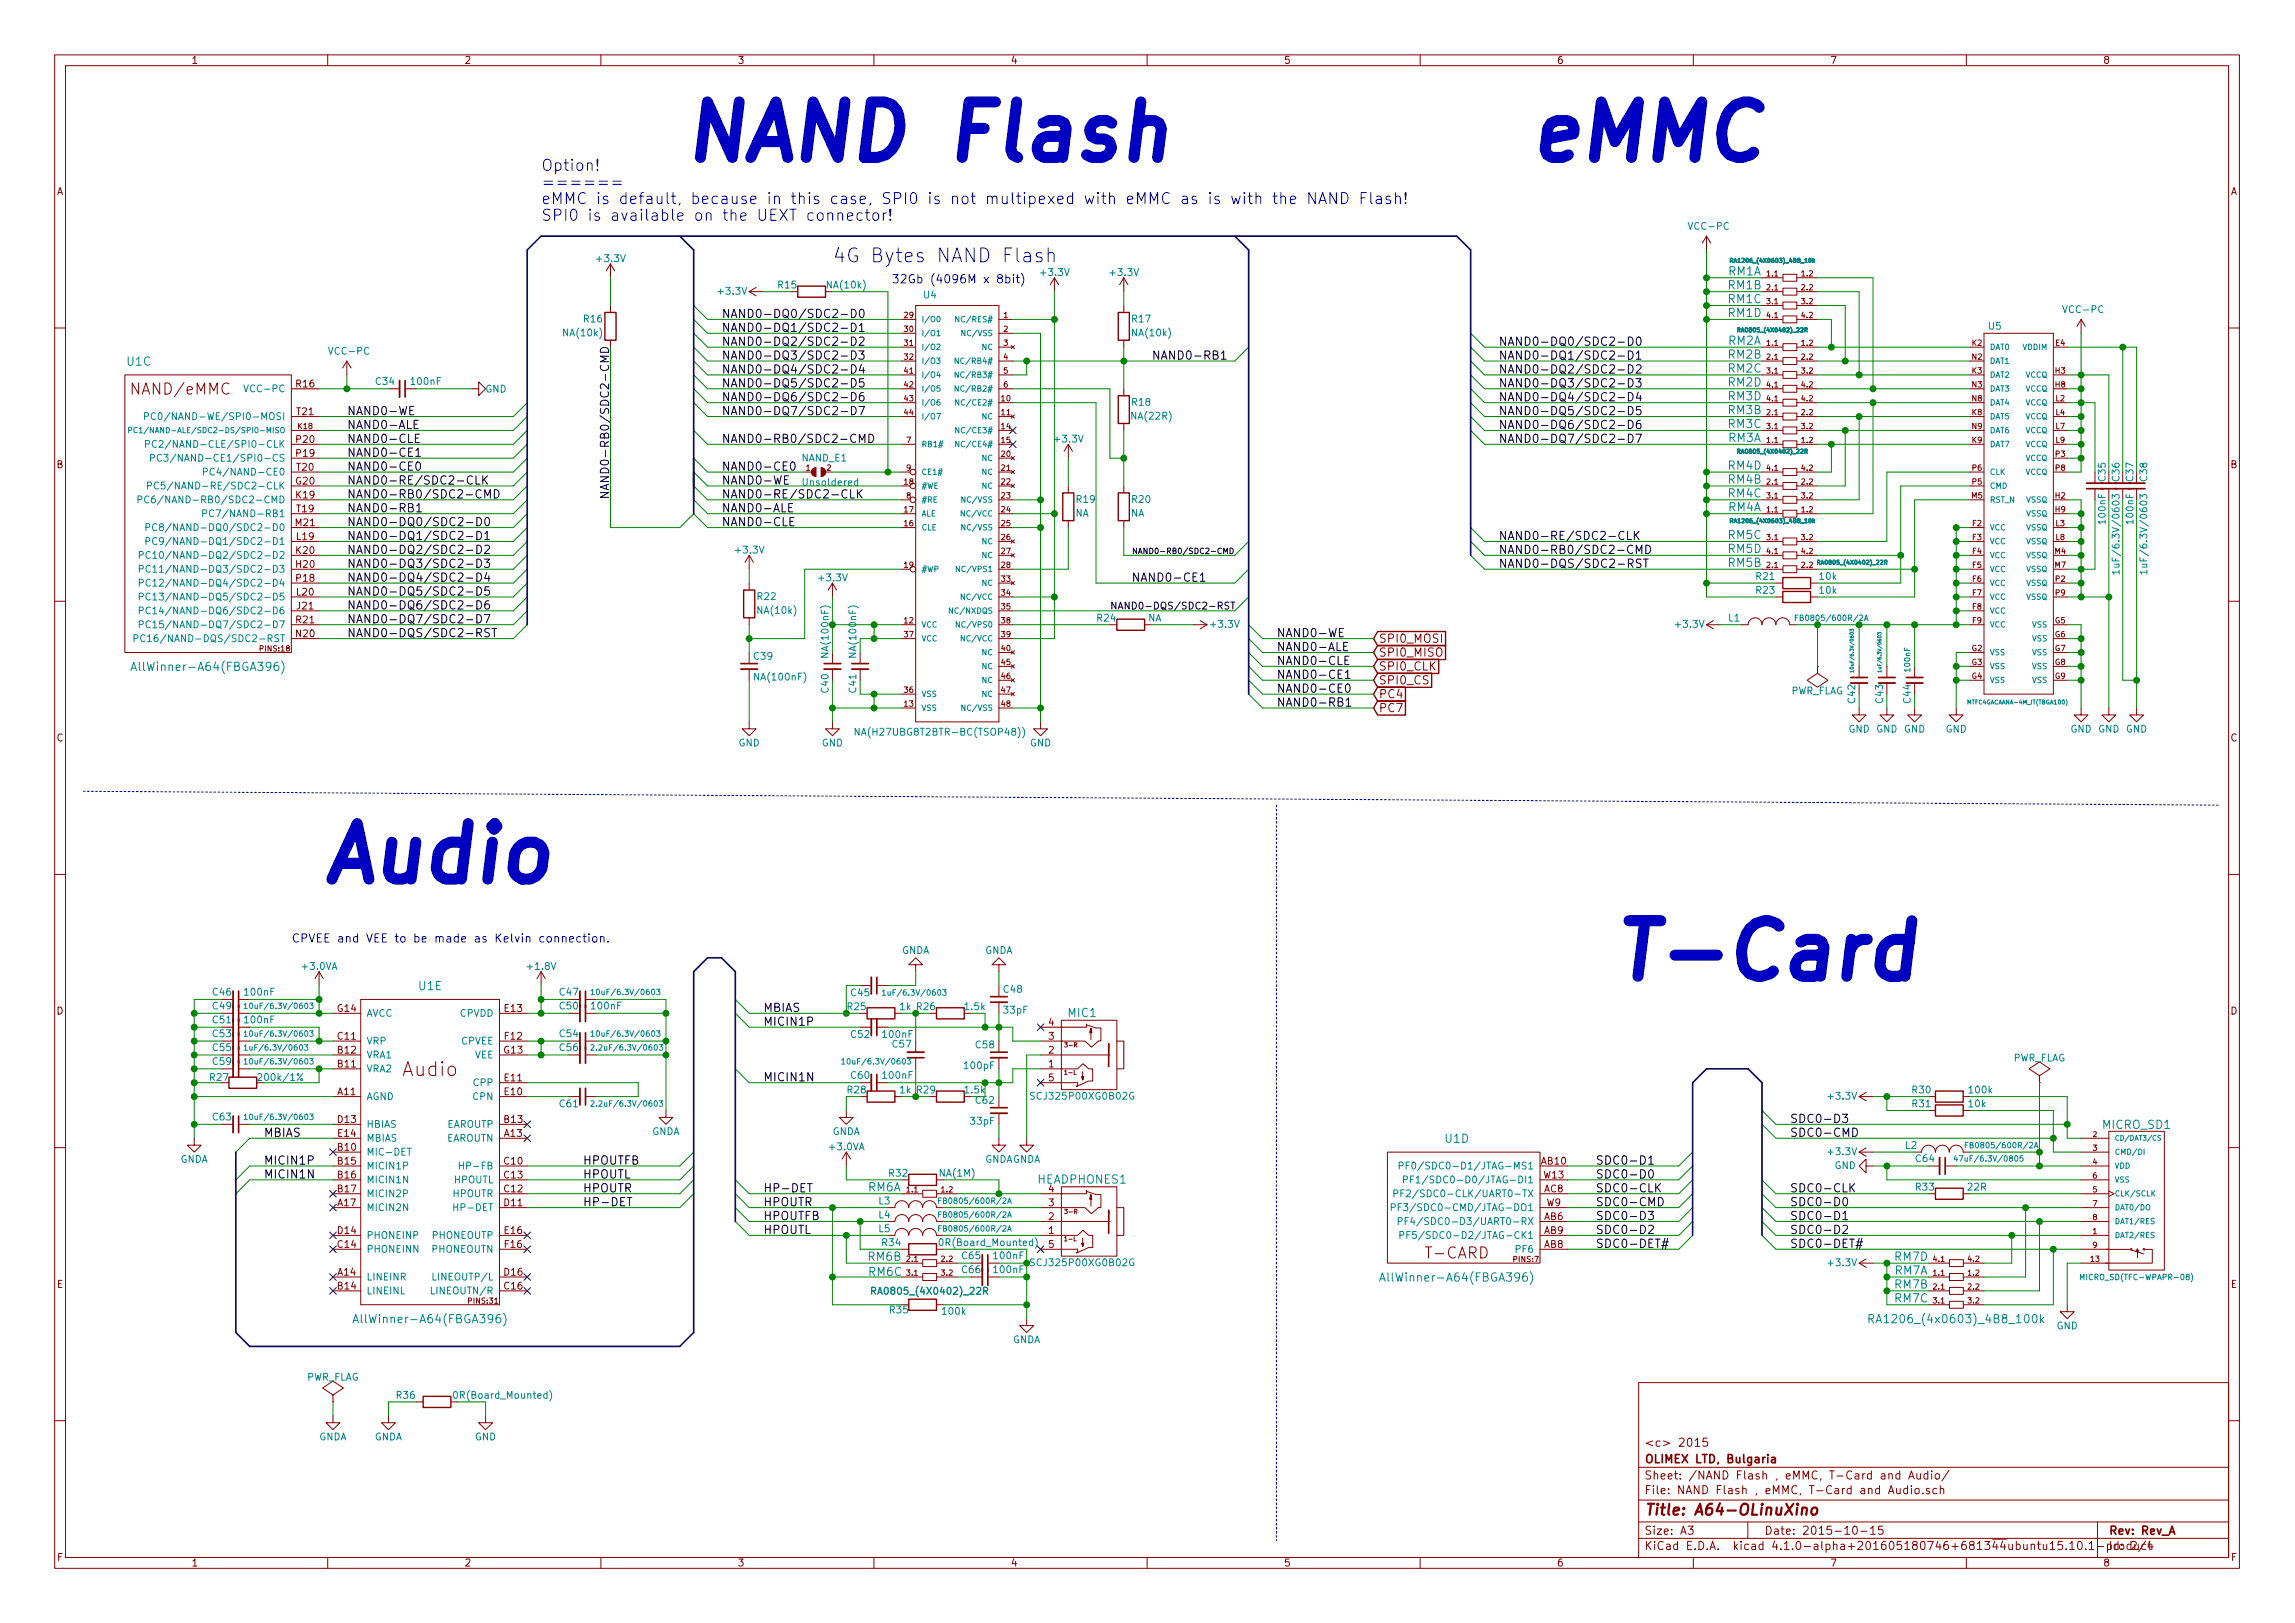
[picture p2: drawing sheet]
<svg xmlns="http://www.w3.org/2000/svg" width="420mm" height="297mm" viewBox="0 0 420 297" stroke-linecap="round" stroke-linejoin="round" font-family="sans-serif">
<defs><g id="words">
<g font-size="14.2" fill="#0000c2">
<text x="124.5" y="29.3">NAND Flash</text>
<text x="279.4" y="29.3">eMMC</text>
<text x="58.4" y="161.4">Audio</text>
<text x="294.6" y="179.2">T-Card</text>
</g>
<text font-size="3.5" fill="#0000c2" x="152.4" y="48">4G Bytes NAND Flash</text>
<text font-size="3.5" fill="#840000" x="73.7" y="197">Audio</text>
<g font-size="2.8" fill="#0000c2">
<text x="99.1" y="31.3">Option!</text>
<text x="99.1" y="34.3">======</text>
<text x="99.1" y="37.4">eMMC is default, because in this case, SPI0 is not multipexed with eMMC as is with the NAND Flash!</text>
<text x="99.1" y="40.4">SPI0 is available on the UEXT connector!</text>
</g>
<g font-size="2.8" fill="#840000">
<text x="24.4" y="72.2">NAND/eMMC</text>
<text x="261.3" y="230.3">T-CARD</text>
<text x="301" y="277.3">Title: A64-OLinuXino</text>
</g>
<g font-size="2.1" fill="#0000c2">
<text x="163.2" y="51.9">32Gb (4096M x 8bit)</text>
<text x="53.3" y="172.5">CPVEE and VEE to be made as Kelvin connection.</text>
</g>
<g font-size="2.1" fill="#008484">
<text x="316.4" y="50.4">RM1A</text>
<text x="316.4" y="52.9">RM1B</text>
<text x="316.4" y="58">RM1D</text>
<text x="316.4" y="55.5">RM1C</text>
<text x="316.4" y="63.1">RM2A</text>
<text x="316.4" y="65.6">RM2B</text>
<text x="23.3" y="66.9">U1C</text>
<text x="316.4" y="70.7">RM2D</text>
<text x="316.4" y="68.2">RM2C</text>
<text x="316.4" y="73.3">RM3D</text>
<text x="316.4" y="75.8">RM3B</text>
<text x="316.4" y="80.9">RM3A</text>
<text x="316.4" y="78.3">RM3C</text>
<text x="316.4" y="86">RM4D</text>
<text x="316.4" y="88.5">RM4B</text>
<text x="316.4" y="93.6">RM4A</text>
<text x="316.4" y="91">RM4C</text>
<text x="316.4" y="98.7">RM5C</text>
<text x="316.4" y="101.2">RM5D</text>
<text x="316.4" y="103.7">RM5B</text>
<text x="25.4" y="122.8">AllWinner-A64(FBGA396)</text>
<text x="76.7" y="181.2">U1E</text>
<text x="195.6" y="186.1">MIC1</text>
<text x="264.6" y="209.2">U1D</text>
<text x="385" y="206.6">MICRO_SD1</text>
<text x="158.9" y="218">RM6A</text>
<text x="190" y="216.6">HEADPHONES1</text>
<text x="158.9" y="230.7">RM6B</text>
<text x="159.1" y="233.5">RM6C</text>
<text x="346.9" y="233.3">RM7A</text>
<text x="346.9" y="230.7">RM7D</text>
<text x="254" y="234.6">AllWinner-A64(FBGA396)</text>
<text x="346.9" y="235.8">RM7B</text>
<text x="346.9" y="238.4">RM7C</text>
<text x="66" y="242.2">AllWinner-A64(FBGA396)</text>
<text x="343.9" y="242.2">RA1206_(4x0603)_4B8_100k</text>
</g>
<g font-size="2.1">
<text x="132.1" y="58.2">NAND0-DQ0/SDC2-D0</text>
<text x="132.1" y="60.7">NAND0-DQ1/SDC2-D1</text>
<text x="132.1" y="63.3">NAND0-DQ2/SDC2-D2</text>
<text x="132.1" y="65.8">NAND0-DQ3/SDC2-D3</text>
<text x="210.8" y="65.8">NAND0-RB1</text>
<text x="274.3" y="63.3">NAND0-DQ0/SDC2-D0</text>
<text x="274.3" y="65.8">NAND0-DQ1/SDC2-D1</text>
<text x="132.1" y="68.4">NAND0-DQ4/SDC2-D4</text>
<text x="132.1" y="70.9">NAND0-DQ5/SDC2-D5</text>
<text x="274.3" y="68.4">NAND0-DQ2/SDC2-D2</text>
<text x="274.3" y="70.9">NAND0-DQ3/SDC2-D3</text>
<text x="63.5" y="76">NAND0-WE</text>
<text x="132.1" y="73.4">NAND0-DQ6/SDC2-D6</text>
<text x="132.1" y="76">NAND0-DQ7/SDC2-D7</text>
<text x="274.3" y="73.4">NAND0-DQ4/SDC2-D4</text>
<text x="274.3" y="76">NAND0-DQ5/SDC2-D5</text>
<text x="63.5" y="78.5">NAND0-ALE</text>
<text x="63.5" y="81.1">NAND0-CLE</text>
<text x="63.5" y="83.6">NAND0-CE1</text>
<text x="132.1" y="81.1">NAND0-RB0/SDC2-CMD</text>
<text x="274.3" y="78.5">NAND0-DQ6/SDC2-D6</text>
<text x="274.3" y="81.1">NAND0-DQ7/SDC2-D7</text>
<text x="63.5" y="86.1">NAND0-CE0</text>
<text x="63.5" y="88.7">NAND0-RE/SDC2-CLK</text>
<text x="132.1" y="86.1">NAND0-CE0</text>
<text x="132.1" y="88.7">NAND0-WE</text>
<text x="63.5" y="91.2">NAND0-RB0/SDC2-CMD</text>
<text x="63.5" y="93.8">NAND0-RB1</text>
<text x="111.5" y="91.5" transform="rotate(-90 111.5 91.5)">NAND0-RB0/SDC2-CMD</text>
<text x="132.1" y="93.8">NAND0-ALE</text>
<text x="132.1" y="91.2">NAND0-RE/SDC2-CLK</text>
<text x="63.5" y="96.3">NAND0-DQ0/SDC2-D0</text>
<text x="63.5" y="98.8">NAND0-DQ1/SDC2-D1</text>
<text x="63.5" y="101.4">NAND0-DQ2/SDC2-D2</text>
<text x="132.1" y="96.3">NAND0-CLE</text>
<text x="274.3" y="98.8">NAND0-RE/SDC2-CLK</text>
<text x="274.3" y="101.4">NAND0-RB0/SDC2-CMD</text>
<text x="63.5" y="103.9">NAND0-DQ3/SDC2-D3</text>
<text x="63.5" y="106.5">NAND0-DQ4/SDC2-D4</text>
<text x="208.8" y="106.5">NAND0-CE1</text>
<text x="274.3" y="103.9">NAND0-DQS/SDC2-RST</text>
<text x="63.5" y="109">NAND0-DQ5/SDC2-D5</text>
<text x="63.5" y="111.5">NAND0-DQ6/SDC2-D6</text>
<text x="63.5" y="114.1">NAND0-DQ7/SDC2-D7</text>
<text x="63.5" y="116.6">NAND0-DQS/SDC2-RST</text>
<text x="233.7" y="116.6">NAND0-WE</text>
<text x="233.7" y="119.2">NAND0-ALE</text>
<text x="233.7" y="121.7">NAND0-CLE</text>
<text x="233.7" y="124.2">NAND0-CE1</text>
<text x="233.7" y="126.8">NAND0-CE0</text>
<text x="233.7" y="129.3">NAND0-RB1</text>
<text x="139.7" y="185.2">MBIAS</text>
<text x="139.7" y="187.7">MICIN1P</text>
<text x="139.7" y="197.9">MICIN1N</text>
<text x="48.3" y="208.1">MBIAS</text>
<text x="327.7" y="205.5">SDC0-D3</text>
<text x="327.7" y="208.1">SDC0-CMD</text>
<text x="48.3" y="213.1">MICIN1P</text>
<text x="48.3" y="215.7">MICIN1N</text>
<text x="106.7" y="215.7">HPOUTL</text>
<text x="106.7" y="213.1">HPOUTFB</text>
<text x="292.1" y="213.1">SDC0-D1</text>
<text x="292.1" y="215.7">SDC0-D0</text>
<text x="106.7" y="218.2">HPOUTR</text>
<text x="106.7" y="220.8">HP-DET</text>
<text x="139.7" y="220.8">HPOUTR</text>
<text x="139.7" y="218.2">HP-DET</text>
<text x="292.1" y="218.2">SDC0-CLK</text>
<text x="292.1" y="220.8">SDC0-CMD</text>
<text x="327.7" y="220.8">SDC0-D0</text>
<text x="327.7" y="218.2">SDC0-CLK</text>
<text x="139.7" y="225.8">HPOUTL</text>
<text x="139.7" y="223.3">HPOUTFB</text>
<text x="292.1" y="223.3">SDC0-D3</text>
<text x="292.1" y="225.8">SDC0-D2</text>
<text x="327.7" y="223.3">SDC0-D1</text>
<text x="327.7" y="225.8">SDC0-D2</text>
<text x="292.1" y="228.4">SDC0-DET#</text>
<text x="327.7" y="228.4">SDC0-DET#</text>
</g>
<g font-size="2.1" fill="#840000">
<text x="252.4" y="117.6">SPI0_MOSI</text>
<text x="252.4" y="125.3">SPI0_CS</text>
<text x="252.4" y="122.7">SPI0_CLK</text>
<text x="252.4" y="120.2">SPI0_MISO</text>
<text x="252.4" y="127.8">PC4</text>
<text x="252.4" y="130.3">PC7</text>
<text x="301" y="267.8">OLIMEX LTD, Bulgaria</text>
<text x="301" y="264.8">&lt;c&gt; 2015</text>
<text x="301" y="273.5">File: NAND Flash , eMMC, T-Card and Audio.sch</text>
<text x="301" y="270.8">Sheet: /NAND Flash , eMMC, T-Card and Audio/</text>
<text x="301" y="280.9">Size: A3</text>
<text x="323" y="280.9">Date: 2015-10-15</text>
<text x="386" y="280.9">Rev: Rev_A</text>
<text x="301" y="283.7">KiCad E.D.A. kicad 4.1.0-alpha+201605180746+681344ubuntu15.10.1-product</text>
<text x="386" y="283.7">Id: 2/4</text>
</g>
<g font-size="1.8" fill="#840000">
<text x="35" y="11.7">1</text>
<text x="85" y="11.7">2</text>
<text x="135" y="11.7">3</text>
<text x="185" y="11.7">4</text>
<text x="235" y="11.7">5</text>
<text x="285" y="11.7">6</text>
<text x="335" y="11.7">7</text>
<text x="385" y="11.7">8</text>
<text x="10.4" y="35.7">A</text>
<text x="408.4" y="35.7">A</text>
<text x="54.3" y="70.9">R16</text>
<text x="54.4" y="76">T21</text>
<text x="54.3" y="81.1">P20</text>
<text x="54.3" y="83.6">P19</text>
<text x="10.4" y="85.7">B</text>
<text x="54.2" y="88.7">G20</text>
<text x="54.4" y="86.1">T20</text>
<text x="390.6" y="88" transform="rotate(-90 390.6 88)">C37</text>
<text x="408.4" y="85.7">B</text>
<text x="54.3" y="91.2">K19</text>
<text x="54.4" y="93.8">T19</text>
<text x="54.2" y="96.3">M21</text>
<text x="54.3" y="101.4">K20</text>
<text x="54.4" y="98.8">L19</text>
<text x="54.3" y="103.9">H20</text>
<text x="54.3" y="106.5">P18</text>
<text x="54.4" y="109">L20</text>
<text x="54.4" y="111.5">J21</text>
<text x="54.3" y="116.6">N20</text>
<text x="54.3" y="114.1">R21</text>
<text x="10.4" y="135.7">C</text>
<text x="408.4" y="135.7">C</text>
<text x="10.4" y="185.7">D</text>
<text x="61.8" y="185.2">G14</text>
<text x="92.4" y="185.2">E13</text>
<text x="102.5" y="184.7">C50</text>
<text x="408.4" y="185.7">D</text>
<text x="61.9" y="190.3">C11</text>
<text x="92.5" y="190.3">F12</text>
<text x="192" y="190.3">3</text>
<text x="192" y="187.7">4</text>
<text x="61.9" y="195.4">B11</text>
<text x="61.9" y="192.8">B12</text>
<text x="92.3" y="192.8">G13</text>
<text x="92.4" y="197.9">E11</text>
<text x="192" y="195.4">1</text>
<text x="192" y="192.8">2</text>
<text x="192" y="197.9">5</text>
<text x="61.9" y="200.4">A11</text>
<text x="92.4" y="200.4">E10</text>
<text x="61.9" y="205.5">D13</text>
<text x="61.9" y="208.1">E14</text>
<text x="92.4" y="208.1">A13</text>
<text x="92.4" y="205.5">B13</text>
<text x="61.9" y="210.6">B10</text>
<text x="61.9" y="213.1">B15</text>
<text x="61.9" y="215.7">B16</text>
<text x="92.4" y="213.1">C10</text>
<text x="92.4" y="215.7">C13</text>
<text x="282.2" y="213.1">AB10</text>
<text x="282.7" y="215.7">W13</text>
<text x="350.8" y="212.7">C64</text>
<text x="61.9" y="220.8">A17</text>
<text x="61.9" y="218.2">B17</text>
<text x="92.4" y="220.8">D11</text>
<text x="92.4" y="218.2">C12</text>
<text x="192" y="220.8">3</text>
<text x="192" y="218.2">4</text>
<text x="282.7" y="218.2">AC8</text>
<text x="283.2" y="220.8">W9</text>
<text x="61.9" y="225.8">D14</text>
<text x="92.4" y="225.8">E16</text>
<text x="192" y="225.8">1</text>
<text x="192" y="223.3">2</text>
<text x="282.7" y="223.3">AB6</text>
<text x="282.7" y="225.8">AB9</text>
<text x="61.9" y="233.5">A14</text>
<text x="61.9" y="228.4">C14</text>
<text x="92.4" y="233.5">D16</text>
<text x="92.5" y="228.4">F16</text>
<text x="192" y="228.4">5</text>
<text x="282.7" y="228.4">AB8</text>
<text x="10.4" y="235.7">E</text>
<text x="61.9" y="236">B14</text>
<text x="92.4" y="236">C16</text>
<text x="408.4" y="235.7">E</text>
<text x="10.5" y="285.7">F</text>
<text x="35" y="286.7">1</text>
<text x="85" y="286.7">2</text>
<text x="135" y="286.7">3</text>
<text x="185" y="286.7">4</text>
<text x="235" y="286.7">5</text>
<text x="285" y="286.7">6</text>
<text x="335" y="286.7">7</text>
<text x="385" y="286.7">8</text>
<text x="408.5" y="285.7">F</text>
</g>
<g font-size="1.8" fill="#008484">
<text x="109.4" y="48">+3.3V</text>
<text x="309.4" y="42">VCC-PC</text>
<text x="131.6" y="53.9">+3.3V</text>
<text x="142.5" y="52.8">R15</text>
<text x="151.6" y="52.8">NA(10k)</text>
<text x="190.7" y="50.5">+3.3V</text>
<text x="203.4" y="50.5">+3.3V</text>
<text x="106.9" y="59">R16</text>
<text x="169.1" y="54.6">U4</text>
<text x="207.3" y="59">R17</text>
<text x="378" y="57.3">VCC-PC</text>
<text x="60.5" y="64.9">VCC-PC</text>
<text x="103.4" y="61.6">NA(10k)</text>
<text x="207.5" y="61.6">NA(10k)</text>
<text x="364.1" y="60.3">U5</text>
<text x="45.5" y="71.8">VCC-PC</text>
<text x="68.9" y="70.4">C34</text>
<text x="75.4" y="70.4">100nF</text>
<text x="88.8" y="71.8">GND</text>
<text x="30.4" y="76.9">PC0/NAND-WE/SPI0-MOSI</text>
<text x="207.3" y="74.3">R18</text>
<text x="207.3" y="76.8">NA(22R)</text>
<text x="30.6" y="82">PC2/NAND-CLE/SPI0-CLK</text>
<text x="193.2" y="81">+3.3V</text>
<text x="30.8" y="89.6">PC5/NAND-RE/SDC2-CLK</text>
<text x="31.9" y="84.5">PC3/NAND-CE1/SPI0-CS</text>
<text x="39.2" y="87">PC4/NAND-CE0</text>
<text x="146.8" y="84.5">NAND_E1</text>
<text x="147.2" y="88.9">Unsoldered</text>
<text x="385.5" y="88" transform="rotate(-90 385.5 88)">C35</text>
<text x="388" y="88" transform="rotate(-90 388 88)">C36</text>
<text x="393.1" y="88" transform="rotate(-90 393.1 88)">C38</text>
<text x="29.3" y="92.1">PC6/NAND-RB0/SDC2-CMD</text>
<text x="39.2" y="94.7">PC7/NAND-RB1</text>
<text x="196.8" y="94.6">NA</text>
<text x="197.1" y="92">R19</text>
<text x="207" y="94.6">NA</text>
<text x="207.3" y="92">R20</text>
<text x="385.5" y="95.7" transform="rotate(-90 385.5 95.7)">100nF</text>
<text x="390.6" y="95.7" transform="rotate(-90 390.6 95.7)">100nF</text>
<text x="31" y="97.2">PC8/NAND-DQ0/SDC2-D0</text>
<text x="31" y="99.7">PC9/NAND-DQ1/SDC2-D1</text>
<text x="134.8" y="101.3">+3.3V</text>
<text x="30" y="104.8">PC11/NAND-DQ3/SDC2-D3</text>
<text x="30" y="102.3">PC10/NAND-DQ2/SDC2-D2</text>
<text x="30" y="107.4">PC12/NAND-DQ4/SDC2-D4</text>
<text x="150.1" y="106.4">+3.3V</text>
<text x="321.6" y="106.1">R21</text>
<text x="333.2" y="106.1">10k</text>
<text x="388" y="103.6" transform="rotate(-90 388 103.6)">1uF/6.3V/0603</text>
<text x="393.1" y="103.6" transform="rotate(-90 393.1 103.6)">1uF/6.3V/0603</text>
<text x="30" y="109.9">PC13/NAND-DQ5/SDC2-D5</text>
<text x="30" y="112.4">PC14/NAND-DQ6/SDC2-D6</text>
<text x="138.7" y="109.8">R22</text>
<text x="138.9" y="112.4">NA(10k)</text>
<text x="200.9" y="113.8">R24</text>
<text x="210.2" y="113.8">NA</text>
<text x="316.5" y="113.8">L1</text>
<text x="321.6" y="108.7">R23</text>
<text x="333.2" y="108.7">10k</text>
<text x="28.5" y="117.5">PC16/NAND-DQS/SDC2-RST</text>
<text x="30" y="115">PC15/NAND-DQ7/SDC2-D7</text>
<text x="221.8" y="114.9">+3.3V</text>
<text x="306.9" y="114.9">+3.3V</text>
<text x="138.1" y="120.7">C39</text>
<text x="138.4" y="124.5">NA(100nF)</text>
<text x="151.7" y="120" transform="rotate(-90 151.7 120)">NA(100nF)</text>
<text x="151.7" y="126.7" transform="rotate(-90 151.7 126.7)">C40</text>
<text x="156.8" y="126.7" transform="rotate(-90 156.8 126.7)">C41</text>
<text x="327.8" y="127.1">PWR_FLAG</text>
<text x="339.6" y="128.6" transform="rotate(-90 339.6 128.6)">C42</text>
<text x="344.7" y="128.6" transform="rotate(-90 344.7 128.6)">C43</text>
<text x="349.8" y="128.6" transform="rotate(-90 349.8 128.6)">C44</text>
<text x="135.2" y="136.6">GND</text>
<text x="150.4" y="136.6">GND</text>
<text x="157.7" y="134.6">NA(H27UBG8T2BTR-BC(TSOP48))</text>
<text x="188.5" y="136.6">GND</text>
<text x="338.4" y="134.1">GND GND GND</text>
<text x="356.2" y="134.1">GND</text>
<text x="379" y="134.1">GND GND GND</text>
<text x="55.4" y="177.5">+3.0VA</text>
<text x="96.7" y="177.5">+1.8V</text>
<text x="165" y="174.6">GNDA</text>
<text x="180.3" y="174.6">GNDA</text>
<text x="39" y="182.2">C46</text>
<text x="39" y="184.7">C49</text>
<text x="44.9" y="182.2">100nF</text>
<text x="102.5" y="182.2">C47</text>
<text x="108.4" y="184.7">100nF</text>
<text x="155.2" y="184.9">R25</text>
<text x="155.9" y="182.3">C45</text>
<text x="164.8" y="184.9">1k</text>
<text x="167.9" y="184.9">R26</text>
<text x="183.8" y="181.7">C48</text>
<text x="183.8" y="185.5">33pF</text>
<text x="39" y="187.3">C51</text>
<text x="39" y="189.8">C53</text>
<text x="44.9" y="187.3">100nF</text>
<text x="67.1" y="191.2">VRP</text>
<text x="67.1" y="186.1">AVCC</text>
<text x="84.2" y="186.1">CPVDD</text>
<text x="84.4" y="191.2">CPVEE</text>
<text x="102.5" y="189.8">C54</text>
<text x="155.9" y="190">C52</text>
<text x="161.7" y="190">100nF</text>
<text x="163.4" y="191.7">C57</text>
<text x="178.7" y="191.9">C58</text>
<text x="38.5" y="197.8">R27</text>
<text x="39" y="192.4">C55</text>
<text x="39" y="194.9">C59</text>
<text x="47.8" y="197.8">200k/1%</text>
<text x="67.1" y="196.3">VRA2</text>
<text x="67.1" y="193.7">VRA1</text>
<text x="86.9" y="193.7">VEE</text>
<text x="102.5" y="192.4">C56</text>
<text x="155.9" y="197.4">C60</text>
<text x="161.7" y="197.4">100nF</text>
<text x="176.7" y="195.7">100pF</text>
<text x="368.4" y="194.3">PWR_FLAG</text>
<text x="67.1" y="201.3">AGND</text>
<text x="86.7" y="201.3">CPN</text>
<text x="86.8" y="198.8">CPP</text>
<text x="102.5" y="202.7">C61</text>
<text x="164.8" y="200.1">1k</text>
<text x="167.9" y="200.1">R29</text>
<text x="178.7" y="202">C62</text>
<text x="189.3" y="201.3">SCJ325P00XG0B02G</text>
<text x="334.8" y="201.3">+3.3V</text>
<text x="350.1" y="202.7">R31</text>
<text x="350.1" y="200.1">R30</text>
<text x="360.5" y="202.7">10k</text>
<text x="360.6" y="200.1">100k</text>
<text x="39" y="205.1">C63</text>
<text x="67.1" y="206.4">HBIAS</text>
<text x="67.1" y="209">MBIAS</text>
<text x="81.7" y="209">EAROUTN</text>
<text x="81.8" y="206.4">EAROUTP</text>
<text x="119.3" y="207.7">GNDA</text>
<text x="152.3" y="207.7">GNDA</text>
<text x="177.8" y="205.8">33pF</text>
<text x="33" y="212.8">GNDA</text>
<text x="67.1" y="211.5">MIC-DET</text>
<text x="67.1" y="214">MICIN1P</text>
<text x="85" y="214">HP-FB</text>
<text x="152" y="210.5">+3.0VA</text>
<text x="162.8" y="215.4">R32</text>
<text x="172.1" y="215.4">NA(1M)</text>
<text x="180.3" y="212.8">GNDAGNDA</text>
<text x="260.2" y="214">PF0/SDC0-D1/JTAG-MS1</text>
<text x="334.8" y="211.4">+3.3V</text>
<text x="335.9" y="214">GND</text>
<text x="348.9" y="210.3">L2</text>
<text x="67.1" y="216.6">MICIN1N</text>
<text x="67.1" y="221.7">MICIN2N</text>
<text x="67.1" y="219.1">MICIN2P</text>
<text x="83" y="219.1">HPOUTR</text>
<text x="83.2" y="216.6">HPOUTL</text>
<text x="83.8" y="221.7">HP-DET</text>
<text x="160.9" y="220.4">L3</text>
<text x="258.4" y="221.7">PF3/SDC0-CMD/JTAG-DO1</text>
<text x="259" y="219.1">PF2/SDC0-CLK/UART0-TX</text>
<text x="261.1" y="216.6">PF1/SDC0-D0/JTAG-DI1</text>
<text x="350.8" y="217.9">R33</text>
<text x="360.3" y="217.9">22R</text>
<text x="67.1" y="226.7">PHONEINP</text>
<text x="79.2" y="226.7">PHONEOUTP</text>
<text x="160.9" y="223">L4</text>
<text x="160.9" y="225.5">L5</text>
<text x="260.2" y="224.2">PF4/SDC0-D3/UART0-RX</text>
<text x="260.3" y="226.7">PF5/SDC0-D2/JTAG-CK1</text>
<text x="67.1" y="229.3">PHONEINN</text>
<text x="79.1" y="229.3">PHONEOUTN</text>
<text x="161.5" y="228.1">R34</text>
<text x="172.5" y="228.1">0R(Board_Mounted)</text>
<text x="176.2" y="230.5">C65</text>
<text x="176.2" y="233">C66</text>
<text x="182.1" y="230.5">100nF</text>
<text x="182.1" y="233">100nF</text>
<text x="189.3" y="231.7">SCJ325P00XG0B02G</text>
<text x="277.7" y="229.3">PF6</text>
<text x="334.8" y="231.7">+3.3V</text>
<text x="67.1" y="234.4">LINEINR</text>
<text x="67.1" y="236.9">LINEINL</text>
<text x="79.6" y="236.9">LINEOUTN/R</text>
<text x="79.9" y="234.4">LINEOUTP/L</text>
<text x="160.7" y="236.9">RA0805_(4X0402)_22R</text>
<text x="162.9" y="240.4">R35</text>
<text x="172.6" y="240.6">100k</text>
<text x="185.4" y="245.8">GNDA</text>
<text x="376.5" y="243.3">GND</text>
<text x="56" y="252.7">PWR_FLAG</text>
<text x="72.6" y="256">R36</text>
<text x="83.6" y="256">0R(Board_Mounted)</text>
<text x="58.4" y="263.6">GNDA</text>
<text x="68.5" y="263.6">GNDA</text>
<text x="86.9" y="263.6">GND</text>
</g>
<text font-size="1.8" x="203.2" y="111.5">NAND0-DQS/SDC2-RST</text>
<g font-size="1.8" fill="#008400">
<text x="156.8" y="120" transform="rotate(-90 156.8 120)">NA(100nF)</text>
<text x="176.7" y="184.9">1.5k</text>
<text x="155.2" y="200.1">R28</text>
<text x="176.7" y="200.1">1.5k</text>
</g>
<g font-size="1.4" fill="#840000">
<text x="323.5" y="50.6">1.1</text>
<text x="323.5" y="53.1">2.1</text>
<text x="329.9" y="50.6">1.2</text>
<text x="329.9" y="53.1">2.2</text>
<text x="165.6" y="58.2">29</text>
<text x="183.8" y="58.2">1</text>
<text x="323.5" y="58.2">4.1</text>
<text x="323.5" y="55.7">3.1</text>
<text x="329.9" y="58.2">4.2</text>
<text x="329.9" y="55.7">3.2</text>
<text x="165.6" y="60.7">30</text>
<text x="165.6" y="63.3">31</text>
<text x="165.6" y="65.8">32</text>
<text x="183.8" y="60.7">2</text>
<text x="183.8" y="63.3">3</text>
<text x="183.8" y="65.8">4</text>
<text x="323.5" y="63.3">1.1</text>
<text x="323.5" y="65.8">2.1</text>
<text x="329.9" y="63.3">1.2</text>
<text x="329.9" y="65.8">2.2</text>
<text x="361.1" y="63.3">K2</text>
<text x="361.1" y="65.8">N2</text>
<text x="376.3" y="63.3">E4</text>
<text x="165.6" y="68.4">41</text>
<text x="165.6" y="70.9">42</text>
<text x="183.8" y="68.4">5</text>
<text x="183.8" y="70.9">6</text>
<text x="323.5" y="70.9">4.1</text>
<text x="323.5" y="68.4">3.1</text>
<text x="329.9" y="70.9">4.2</text>
<text x="329.9" y="68.4">3.2</text>
<text x="361.1" y="68.4">K3</text>
<text x="361.1" y="70.9">N3</text>
<text x="376.3" y="68.4">H3</text>
<text x="376.3" y="70.9">H8</text>
<text x="165.6" y="73.4">43</text>
<text x="165.6" y="76">44</text>
<text x="183.4" y="73.4">10</text>
<text x="183.4" y="76">11</text>
<text x="323.5" y="73.4">4.1</text>
<text x="323.5" y="76">2.1</text>
<text x="329.9" y="73.4">4.2</text>
<text x="329.9" y="76">2.2</text>
<text x="361.1" y="76">K8</text>
<text x="361.1" y="73.4">N8</text>
<text x="376.4" y="73.4">L2</text>
<text x="376.4" y="76">L4</text>
<text x="54.6" y="78.5">K18</text>
<text x="166" y="81.1">7</text>
<text x="183.4" y="83.6">20</text>
<text x="183.4" y="78.5">14</text>
<text x="183.4" y="81.1">15</text>
<text x="323.5" y="81.1">1.1</text>
<text x="323.5" y="78.5">3.1</text>
<text x="329.9" y="81.1">1.2</text>
<text x="329.9" y="78.5">3.2</text>
<text x="361.1" y="81.1">K9</text>
<text x="361.1" y="78.5">N9</text>
<text x="376.3" y="83.6">P3</text>
<text x="376.4" y="78.5">L7</text>
<text x="376.4" y="81.1">L9</text>
<text x="147.6" y="86.1">1</text>
<text x="151.4" y="86.1">2</text>
<text x="165.6" y="88.7">18</text>
<text x="166" y="86.1">9</text>
<text x="183.4" y="86.1">21</text>
<text x="183.4" y="88.7">22</text>
<text x="323.5" y="86.1">4.1</text>
<text x="323.5" y="88.7">2.1</text>
<text x="329.9" y="86.1">4.2</text>
<text x="329.9" y="88.7">2.2</text>
<text x="361.1" y="88.7">P5</text>
<text x="361.1" y="86.1">P6</text>
<text x="376.3" y="86.1">P8</text>
<text x="165.6" y="93.8">17</text>
<text x="166" y="91.2">8</text>
<text x="183.4" y="91.2">23</text>
<text x="183.4" y="93.8">24</text>
<text x="323.5" y="93.8">1.1</text>
<text x="323.5" y="91.2">3.1</text>
<text x="329.9" y="93.8">1.2</text>
<text x="329.9" y="91.2">3.2</text>
<text x="361" y="91.2">M5</text>
<text x="376.3" y="91.2">H2</text>
<text x="376.3" y="93.8">H9</text>
<text x="165.6" y="96.3">16</text>
<text x="183.4" y="96.3">25</text>
<text x="183.4" y="98.8">26</text>
<text x="183.4" y="101.4">27</text>
<text x="323.5" y="98.8">3.1</text>
<text x="323.5" y="101.4">4.1</text>
<text x="329.9" y="98.8">3.2</text>
<text x="329.9" y="101.4">4.2</text>
<text x="361.1" y="96.3">F2</text>
<text x="361.1" y="98.8">F3</text>
<text x="361.1" y="101.4">F4</text>
<text x="376.2" y="101.4">M4</text>
<text x="376.4" y="96.3">L3</text>
<text x="376.4" y="98.8">L8</text>
<text x="165.6" y="103.9">19</text>
<text x="183.4" y="106.5">33</text>
<text x="183.4" y="103.9">28</text>
<text x="323.5" y="103.9">2.1</text>
<text x="329.9" y="103.9">2.2</text>
<text x="361.1" y="103.9">F5</text>
<text x="361.1" y="106.5">F6</text>
<text x="376.2" y="103.9">M7</text>
<text x="376.3" y="106.5">P2</text>
<text x="183.4" y="109">34</text>
<text x="183.4" y="111.5">35</text>
<text x="361.1" y="109">F7</text>
<text x="361.1" y="111.5">F8</text>
<text x="376.3" y="109">P9</text>
<text x="47.7" y="119.2">PINS:18</text>
<text x="165.6" y="114.1">12</text>
<text x="165.6" y="116.6">37</text>
<text x="183.4" y="119.2">40</text>
<text x="183.4" y="114.1">38</text>
<text x="183.4" y="116.6">39</text>
<text x="361" y="119.2">G2</text>
<text x="361.1" y="114.1">F9</text>
<text x="376.3" y="114.1">G5</text>
<text x="376.3" y="116.6">G6</text>
<text x="376.3" y="119.2">G7</text>
<text x="183.4" y="121.7">45</text>
<text x="183.4" y="124.2">46</text>
<text x="361" y="121.7">G3</text>
<text x="361" y="124.2">G4</text>
<text x="376.3" y="121.7">G8</text>
<text x="376.3" y="124.2">G9</text>
<text x="165.6" y="129.3">13</text>
<text x="165.6" y="126.8">36</text>
<text x="183.4" y="126.8">47</text>
<text x="183.4" y="129.3">48</text>
<text x="383.2" y="210.6">3</text>
<text x="383.2" y="213.1">4</text>
<text x="383.2" y="215.7">6</text>
<text x="166" y="218.2">1.1</text>
<text x="172.4" y="218.2">1.2</text>
<text x="383.2" y="218.2">5</text>
<text x="383.2" y="220.8">7</text>
<text x="383.2" y="225.8">1</text>
<text x="383.2" y="223.3">8</text>
<text x="166" y="230.9">2.1</text>
<text x="166" y="233.5">3.1</text>
<text x="172.4" y="230.9">2.2</text>
<text x="172.4" y="233.5">3.2</text>
<text x="277.1" y="231">PINS:7</text>
<text x="354" y="233.5">1.1</text>
<text x="354" y="230.9">4.1</text>
<text x="360.3" y="233.5">1.2</text>
<text x="360.3" y="230.9">4.2</text>
<text x="382.8" y="230.9">13</text>
<text x="383.2" y="228.4">9</text>
<text x="85.9" y="238.6">PINS:31</text>
<text x="354" y="236">2.1</text>
<text x="354" y="238.5">3.1</text>
<text x="360.3" y="236">2.2</text>
<text x="360.3" y="238.5">3.2</text>
</g>
<g font-size="1.4" fill="#008484">
<text x="168.7" y="59">I/O0</text>
<text x="175.7" y="59">NC/RES#</text>
<text x="168.7" y="61.5">I/O1</text>
<text x="168.7" y="64">I/O2</text>
<text x="176.6" y="61.5">NC/VSS</text>
<text x="179.8" y="64">NC</text>
<text x="364.2" y="64">DAT0</text>
<text x="370.4" y="64">VDDIM</text>
<text x="168.7" y="69.1">I/O4</text>
<text x="168.7" y="66.6">I/O3</text>
<text x="168.7" y="71.7">I/O5</text>
<text x="175.8" y="66.6">NC/RB4#</text>
<text x="175.8" y="69.1">NC/RB3#</text>
<text x="175.8" y="71.7">NC/RB2#</text>
<text x="364.2" y="66.6">DAT1</text>
<text x="364.2" y="69.1">DAT2</text>
<text x="364.2" y="71.7">DAT3</text>
<text x="370.8" y="69.1">VCCQ</text>
<text x="370.8" y="71.7">VCCQ</text>
<text x="168.7" y="74.2">I/O6</text>
<text x="168.7" y="76.7">I/O7</text>
<text x="175.9" y="74.2">NC/CE2#</text>
<text x="179.8" y="76.7">NC</text>
<text x="364.2" y="76.7">DAT5</text>
<text x="364.2" y="74.2">DAT4</text>
<text x="370.8" y="74.2">VCCQ</text>
<text x="370.8" y="76.7">VCCQ</text>
<text x="28.2" y="79.3">PC1/NAND-ALE/SDC2-DS/SPI0-MISO</text>
<text x="168.7" y="81.8">RB1#</text>
<text x="175.9" y="79.3">NC/CE3#</text>
<text x="175.9" y="81.8">NC/CE4#</text>
<text x="364.2" y="81.8">DAT7</text>
<text x="364.2" y="79.3">DAT6</text>
<text x="370.8" y="79.3">VCCQ</text>
<text x="370.8" y="81.8">VCCQ</text>
<text x="168.7" y="86.9">CE1#</text>
<text x="168.7" y="89.4">#WE</text>
<text x="179.8" y="84.4">NC</text>
<text x="179.8" y="86.9">NC</text>
<text x="179.8" y="89.4">NC</text>
<text x="364.2" y="89.4">CMD</text>
<text x="364.2" y="86.9">CLK</text>
<text x="370.8" y="84.4">VCCQ</text>
<text x="370.8" y="86.9">VCCQ</text>
<text x="168.7" y="92">#RE</text>
<text x="168.7" y="94.5">ALE</text>
<text x="176.4" y="94.5">NC/VCC</text>
<text x="176.6" y="92">NC/VSS</text>
<text x="364.2" y="92">RST_N</text>
<text x="371" y="92">VSSQ</text>
<text x="371" y="94.5">VSSQ</text>
<text x="168.7" y="97.1">CLE</text>
<text x="176.6" y="97.1">NC/VSS</text>
<text x="179.8" y="99.6">NC</text>
<text x="364.2" y="97.1">VCC</text>
<text x="364.2" y="99.6">VCC</text>
<text x="371" y="97.1">VSSQ</text>
<text x="371" y="99.6">VSSQ</text>
<text x="168.7" y="104.7">#WP</text>
<text x="175.8" y="104.7">NC/VPS1</text>
<text x="179.8" y="107.2">NC</text>
<text x="179.8" y="102.1">NC</text>
<text x="364.2" y="102.1">VCC</text>
<text x="364.2" y="104.7">VCC</text>
<text x="364.2" y="107.2">VCC</text>
<text x="371" y="107.2">VSSQ</text>
<text x="371" y="102.1">VSSQ</text>
<text x="371" y="104.7">VSSQ</text>
<text x="174.4" y="112.3">NC/NXDQS</text>
<text x="176.4" y="109.8">NC/VCC</text>
<text x="329.8" y="113.6">FB0805/600R/2A</text>
<text x="364.2" y="109.8">VCC</text>
<text x="364.2" y="112.3">VCC</text>
<text x="371" y="109.8">VSSQ</text>
<text x="168.7" y="114.8">VCC</text>
<text x="168.7" y="117.4">VCC</text>
<text x="175.8" y="114.8">NC/VPS0</text>
<text x="176.4" y="117.4">NC/VCC</text>
<text x="179.8" y="119.9">NC</text>
<text x="364.2" y="119.9">VSS</text>
<text x="364.2" y="114.8">VCC</text>
<text x="372.1" y="114.8">VSS</text>
<text x="372.1" y="117.4">VSS</text>
<text x="372.1" y="119.9">VSS</text>
<text x="179.8" y="122.5">NC</text>
<text x="179.8" y="125">NC</text>
<text x="349.7" y="122.8" transform="rotate(-90 349.7 122.8)">100nF</text>
<text x="364.2" y="122.5">VSS</text>
<text x="364.2" y="125">VSS</text>
<text x="372.1" y="122.5">VSS</text>
<text x="372.1" y="125">VSS</text>
<text x="168.7" y="130.1">VSS</text>
<text x="168.7" y="127.5">VSS</text>
<text x="176.6" y="130.1">NC/VSS</text>
<text x="179.8" y="127.5">NC</text>
<text x="46" y="184.6">10uF/6.3V/0603</text>
<text x="109.5" y="182.1">10uF/6.3V/0603</text>
<text x="162.7" y="182.2">1uF/6.3V/0603</text>
<text x="46" y="189.7">10uF/6.3V/0603</text>
<text x="109.5" y="189.7">10uF/6.3V/0603</text>
<text x="45.9" y="192.3">1uF/6.3V/0603</text>
<text x="46" y="194.8">10uF/6.3V/0603</text>
<text x="109.5" y="192.3">2.2uF/6.3V/0603</text>
<text x="155.4" y="194.8">10uF/6.3V/0603</text>
<text x="109.5" y="202.5">2.2uF/6.3V/0603</text>
<text x="46" y="205">10uF/6.3V/0603</text>
<text x="359" y="212.6">47uF/6.3V/0805</text>
<text x="360.9" y="210.1">FB0805/600R/2A</text>
<text x="387.1" y="211.3">CMD/DI</text>
<text x="387.1" y="213.9">VDD</text>
<text x="172.9" y="220.3">FB0805/600R/2A</text>
<text x="387.1" y="219">CLK/SCLK</text>
<text x="387.1" y="216.4">VSS</text>
<text x="387.1" y="221.5">DAT0/DO</text>
<text x="172.9" y="222.8">FB0805/600R/2A</text>
<text x="172.9" y="225.4">FB0805/600R/2A</text>
<text x="387.1" y="226.6">DAT2/RES</text>
<text x="387.1" y="224">DAT1/RES</text>
<text x="381.7" y="234.3">MICRO_SD(TFC-WPAPR-08)</text>
</g>
<text font-size="1.4" x="210" y="101.4">NAND0-RB0/SDC2-CMD</text>
<text font-size="1.2" fill="#840000" x="383.2" y="208.1">2</text>
<text font-size="1.2" fill="#008484" x="387.1" y="208.7">CD/DAT3/CS</text>
<g font-size="1.1" fill="#008484">
<text x="317.6" y="48.1">RA1206_(4X0603)_4B8_10k</text>
<text x="318.8" y="60.8">RA0805_(4X0402)_22R</text>
<text x="318.8" y="83">RA0805_(4X0402)_22R</text>
<text x="317.6" y="95.7">RA1206_(4X0603)_4B8_10k</text>
<text x="333.4" y="103.3">RA0805_(4X0402)_22R</text>
<text x="360.5" y="128.9">MTFC4GACAANA-4M_IT(TBGA100)</text>
</g>
<g font-size="1.1" fill="#840000">
<text x="195.2" y="191.7">3-R</text>
<text x="195.1" y="196.7">1-L</text>
<text x="195.1" y="227.1">1-L</text>
<text x="195.2" y="222.1">3-R</text>
</g>
<g font-size=".9" fill="#008484">
<text x="339.3" y="122.3" transform="rotate(-90 339.3 122.3)">10uF/6.3V/0603</text>
<text x="344.4" y="122.3" transform="rotate(-90 344.4 122.3)">1uF/6.3V/0603</text>
</g>
</g></defs>
<g fill="none" stroke="#840000" stroke-width=".18">
<path d="M10 10h400v277h-400zM12 12h396v273.1h-396zM60 10v2M110 10v2M160 10v2M210 10v2M260 10v2M310 10v2M360 10v2M111.8 48.3l.7 1.3M111.8 48.3v2.5M111.8 55.9v1.3"/>
<path d="M111.8 48.3l-.8 1.3M137.2 53.4h2.5M137.2 53.4l1.2 .7M138.4 52.6l-1.2 .8M165.1 58.5h2.5M167.6 55.9h15.3v76.2h-15.3zM182.9 58.5h2.5M193 50.8l-.7 1.3M193 50.8v2.6M193 50.8l.8 1.3M205.7 50.8l-.7 1.3M205.7 50.8v2.6"/>
<path d="M205.7 55.9v1.3M205.7 50.8l.8 1.3M312.4 43.2l-.7 1.3M312.4 43.2v2.6M312.4 43.2l.8 1.3M322.6 50.8h3.8M322.6 58.5h3.8M322.6 55.9h3.8M322.6 53.4h3.8M326.4 50.2h2.6v1.3h-2.6zM326.4 57.8h2.6v1.3h-2.6zM326.4 55.3h2.6v1.3h-2.6z"/>
<path d="M326.4 52.7h2.6v1.3h-2.6zM328.9 50.8h3.8M328.9 58.5h3.8M328.9 55.9h3.8M328.9 53.4h3.8M381 58.5l-.8 1.2M381 58.5v2.5M381 58.5l.8 1.2M10 60h2M22.9 68.6h30.4v50.8h-30.4zM53.3 71.2h5.1M53.3 78.8h5.1"/>
<path d="M53.3 76.2h5.1M63.5 66.1l-.8 1.2M63.5 66.1v2.5M63.5 66.1l.8 1.2M71.1 71.2h2.1M74.3 71.2h1.9M86.4 71.2h1.2v1.2l1.3-1.2-1.3-1.3v1.3M111.8 62.3v1.2M165.1 63.5h2.5M165.1 71.2h2.5M165.1 68.6h2.5M165.1 66.1h2.5"/>
<path d="M165.1 73.7h2.5M165.1 76.2h2.5M165.1 61h2.5M182.9 63.5h2.5M182.9 71.2h2.5M182.9 68.6h2.5M182.9 66.1h2.5M182.9 73.7h2.5M182.9 78.8h2.5M182.9 76.2h2.5M182.9 61h2.5M185.1 63.2l.6 .6"/>
<path d="M185.1 75.9l.6 .6M185.7 63.2l-.6 .6M185.7 75.9l-.6 .6M205.7 62.3v1.2M205.7 71.2v1.2M205.7 77.5v1.3M322.6 63.5h3.8M322.6 71.2h3.8M322.6 68.6h3.8M322.6 66.1h3.8M322.6 73.7h3.8M322.6 78.8h3.8"/>
<path d="M322.6 76.2h3.8M326.4 62.9h2.6v1.3h-2.6zM326.4 70.5h2.6v1.3h-2.6zM326.4 68h2.6v1.3h-2.6zM326.4 65.4h2.6v1.3h-2.6zM326.4 73.1h2.6v1.2h-2.6zM326.4 78.1h2.6v1.3h-2.6zM326.4 75.6h2.6v1.3h-2.6zM328.9 63.5h3.8M328.9 71.2h3.8M328.9 68.6h3.8M328.9 66.1h3.8"/>
<path d="M328.9 73.7h3.8M328.9 78.8h3.8M328.9 76.2h3.8M360.7 63.5h2.5M360.7 71.2h2.5M360.7 68.6h2.5M360.7 66.1h2.5M360.7 73.7h2.5M360.7 78.8h2.5M360.7 76.2h2.5M363.2 61h12.7v66h-12.7zM375.9 63.5h2.6"/>
<path d="M375.9 71.2h2.6M375.9 68.6h2.6M375.9 73.7h2.6M375.9 78.8h2.6M375.9 76.2h2.6M408 60h2M53.3 81.3h5.1M53.3 99.1h5.1M53.3 94h5.1M53.3 86.4h5.1M53.3 91.5h5.1M53.3 88.9h5.1"/>
<path d="M53.3 83.9h5.1M53.3 96.6h5.1M147.3 86.4h1.3M165.1 81.3h2.5M165.1 94h2.5M165.1 86.4h1.5M165.1 91.5h1.5M165.1 88.9h1.5M165.1 96.6h2.5M182.9 81.3h2.5M182.9 99.1h2.5M182.9 94h2.5"/>
<path d="M182.9 86.4h2.5M182.9 91.5h2.5M182.9 88.9h2.5M182.9 83.9h2.5M182.9 96.6h2.5M185.1 83.6l.6 .6M185.1 86.1l.6 .6M185.1 88.6l.6 .6M185.1 98.8l.6 .6M185.7 83.6l-.6 .6M185.7 86.1l-.6 .6M185.7 88.6l-.6 .6"/>
<path d="M185.7 98.8l-.6 .6M195.6 81.3l-.8 1.3M195.6 81.3v2.6M195.6 88.9v1.3M195.6 95.3v1.3M195.6 81.3l.7 1.3M205.7 88.9v1.3M205.7 95.3v1.3M322.6 81.3h3.8M322.6 99.1h3.8M322.6 94h3.8M322.6 86.4h3.8"/>
<path d="M322.6 91.5h3.8M322.6 88.9h3.8M326.4 80.7h2.6v1.3h-2.6zM326.4 98.5h2.6v1.2h-2.6zM326.4 93.4h2.6v1.3h-2.6zM326.4 85.8h2.6v1.2h-2.6zM326.4 90.8h2.6v1.3h-2.6zM326.4 88.3h2.6v1.3h-2.6zM328.9 81.3h3.8M328.9 99.1h3.8M328.9 94h3.8M328.9 86.4h3.8"/>
<path d="M328.9 91.5h3.8M328.9 88.9h3.8M360.7 81.3h2.5M360.7 99.1h2.5M360.7 86.4h2.5M360.7 91.5h2.5M360.7 88.9h2.5M360.7 96.6h2.5M375.9 81.3h2.6M375.9 99.1h2.6M375.9 94h2.6M375.9 86.4h2.6"/>
<path d="M375.9 91.5h2.6M375.9 83.9h2.6M375.9 96.6h2.6M383.5 86.4v2M383.5 89.6v1.9M386.1 89.6v1.9M388.6 89.6v1.9M391.2 89.6v1.9M10 110h2M53.3 114.3h5.1M53.3 104.2h5.1M53.3 106.7h5.1"/>
<path d="M53.3 109.3h5.1M53.3 111.8h5.1M53.3 101.6h5.1M53.3 116.9h5.1M137.2 101.6l-.8 1.3M137.2 101.6v2.6M137.2 106.7v1.3M137.2 113.1v1.2M137.2 119.4v1.9M137.2 101.6l.7 1.3M152.4 106.7v2.6M152.4 119.4v1.9"/>
<path d="M152.4 106.7l-.8 1.3M152.4 106.7l.8 1.3M157.5 119.4v1.9M165.1 114.3h2.5M165.1 104.2h1.5M165.1 116.9h2.5M182.9 114.3h2.5M182.9 104.2h2.5M182.9 106.7h2.5M182.9 109.3h2.5M182.9 119.4h2.5M182.9 111.8h2.5"/>
<path d="M182.9 101.6h2.5M182.9 116.9h2.5M185.1 119.1l.6 .6M185.1 106.4l.6 .6M185.1 101.3l.6 .6M185.7 119.1l-.6 .6M185.7 106.4l-.6 .6M185.7 101.3l-.6 .6M209.5 114.3h1.3M218.4 114.3h2.6M219.7 113.6l1.3 .7M221 114.3l-1.3 .8"/>
<path d="M312.4 114.3h2.6M312.4 114.3l1.3 .8M313.7 113.6l-1.3 .7M318.8 114.3h1.2a1.27 1.27 0 0 1 1.3-1.2 1.27 1.27 0 0 1 1.3 1.2 1.27 1.27 0 0 1 1.2-1.2 1.27 1.27 0 0 1 1.3 1.2 1.27 1.27 0 0 1 1.3-1.2 1.27 1.27 0 0 1 1.3 1.2h1.2M322.6 104.2h3.8M322.6 101.6h3.8M325.1 106.7h1.3M325.1 109.3h1.3M326.4 103.5h2.6v1.3h-2.6zM326.4 101h2.6v1.3h-2.6zM328.9 104.2h3.8M328.9 101.6h3.8"/>
<path d="M331.5 106.7h1.2M331.5 109.3h1.2M360.7 114.3h2.5M360.7 104.2h2.5M360.7 106.7h2.5M360.7 109.3h2.5M360.7 119.4h2.5M360.7 111.8h2.5M360.7 101.6h2.5M375.9 114.3h2.6M375.9 104.2h2.6M375.9 106.7h2.6"/>
<path d="M375.9 109.3h2.6M375.9 119.4h2.6M375.9 101.6h2.6M375.9 116.9h2.6M408 110h2M137.2 132.1v1.3h-1.3l1.3 1.3 1.2-1.3h-1.2M137.2 122.5v2M152.4 132.1v1.3h-1.3l1.3 1.3 1.3-1.3h-1.3M152.4 122.5v2M157.5 122.5v2M165.1 129.6h2.5M165.1 127h2.5"/>
<path d="M182.9 129.6h2.5M182.9 122h2.5M182.9 127h2.5M182.9 124.5h2.5M185.1 121.7l.6 .6M185.1 124.2l.6 .6M185.1 126.7l.6 .6M185.7 121.7l-.6 .6M185.7 124.2l-.6 .6M185.7 126.7l-.6 .6M190.5 132.1v1.3h-1.3l1.3 1.3 1.3-1.3h-1.3M332.7 122h.1"/>
<path d="M332.7 122v1.2l1.9 1.3-1.9 1.3-1.9-1.3 1.9-1.3M340.4 129.6v1.2h-1.3l1.3 1.3 1.2-1.3h-1.2M340.4 122v1.9M340.4 125v2M345.4 129.6v1.2h-1.2l1.2 1.3 1.3-1.3h-1.3M345.4 122v1.9M345.4 125v2M350.5 129.6v1.2h-1.3l1.3 1.3 1.3-1.3h-1.3M350.5 122v1.9M350.5 125v2M358.1 129.6v1.2h-1.2l1.2 1.3 1.3-1.3h-1.3M360.7 122h2.5"/>
<path d="M360.7 124.5h2.5M375.9 122h2.6M375.9 124.5h2.6M381 129.6v1.2h-1.3l1.3 1.3 1.3-1.3h-1.3M386.1 129.6v1.2h-1.3l1.3 1.3 1.2-1.3h-1.2M391.2 129.6v1.2h-1.3l1.3 1.3 1.2-1.3h-1.2M10 160h2M58.4 177.8l-.7 1.3M58.4 177.8v2.6M58.4 177.8l.8 1.3M99.1 177.8l-.8 1.3M99.1 177.8v2.6"/>
<path d="M99.1 177.8l.7 1.3M167.6 176.6h-1.2l1.2-1.3 1.3 1.3h-1.3v1.2M182.9 176.6h-1.3l1.3-1.3 1.2 1.3h-1.2v1.2M408 160h2M40.6 185.5h2.1M40.6 195.6h2.1M43.8 182.9h1.9M43.8 185.5h1.9M43.8 188h1.9M43.8 190.5h1.9M43.8 193.1h1.9M43.8 195.6h1.9"/>
<path d="M47 198.2h1.3M61 185.5h5M61 190.5h5M61 193.1h5M61 195.6h5M66 182.9h25.4v55.9h-25.4zM91.4 185.5h5.1M91.4 190.5h5.1M91.4 193.1h5.1M91.4 198.2h5.1M104.1 185.5h2.1M104.1 193.1h2.1"/>
<path d="M107.3 182.9h1.9M107.3 185.5h1.9M107.3 190.5h1.9M107.3 193.1h1.9M157.5 188h2M157.5 198.2h2M157.5 180.4h2M160.7 188h1.9M160.7 198.2h1.9M160.7 180.4h1.9M163.8 185.5h1.3M167.6 190.5v2.1"/>
<path d="M167.6 193.7v1.9M182.9 180.4v1.9M182.9 183.4v2.1M182.9 190.5v1.9M182.9 193.6v2M190.5 188h4M190.5 190.5h4M190.5 193.1h4M190.5 198.2h4M190.5 195.6h4M194.3 186.7h10.2v12.7h-10.2zM194.5 195.6h2.8l1-.9 1 .9h.8v2.3h-.8l-2.2 .9 .2-.1v-.6"/>
<path d="M194.5 193.1h8.7M194.6 198.2h2.7M198.2 196.1v1.6l.2-.7-.2 .1v.5l-.2-.5h.2M198.9 187.5v.5h-4.6M198.9 187.6l1.7 .5h.9v2.4h-.4l-1.3 1.2-1.2-1.2h-4.3M199.7 188.2l-.2 .8h.4l-.2-.8v2.1M199.7 188.5l-.1 .4M203 191.1l-.1 4.1v-4.2h.1v4.2M204.5 190.5h1.2v5.1h-1.2M341.6 199.9l-1.2 .8M373.4 198.2h.1M373.4 196.9l1.9-1.3-1.9-1.3-1.9 1.3 1.9 1.3v1.3"/>
<path d="M10 210h2M35.6 208.3v1.3h1.2l-1.2 1.3-1.3-1.3h1.3M40.6 205.8h2.1M43.8 205.8h1.9M61 208.3h5M61 210.9h5M61 213.4h5M61 218.5h5M61 215.9h5M61 200.7h5M61 205.8h5M91.4 208.3h5.1"/>
<path d="M91.4 213.4h5.1M91.4 218.5h5.1M91.4 215.9h5.1M91.4 200.7h5.1M91.4 205.8h5.1M104.1 200.7h2.1M107.3 200.7h1.9M121.9 203.2v1.3h1.3l-1.3 1.3-1.3-1.3h1.3M154.9 203.2v1.3h1.3l-1.3 1.3-1.2-1.3h1.2M154.9 210.9l-.7 1.2M154.9 210.9v2.5M154.9 210.9l.8 1.2"/>
<path d="M163.8 200.7h1.3M165.1 218.5h3.8M168.9 217.8h2.6v1.3h-2.6zM171.4 218.5h3.9M171.4 215.9h1.3M182.9 208.3v1.3h1.2l-1.2 1.3-1.3-1.3h1.3M182.9 200.7v1.9M182.9 203.7v2.1M188 208.3v1.3h1.2l-1.2 1.3-1.3-1.3h1.3M190.5 218.5h4M194.3 217.2h10.2v12.7h-10.2zM198.9 217.9v.6h-4.6"/>
<path d="M198.9 218l1.7 .6h.9v2.4h-.4l-1.3 1.1-1.2-1.1h-4.3M199.7 218.7l-.2 .8h.4l-.2-.8v2M199.7 219l-.1 .4M254 210.9h27.9v20.3h-27.9zM281.9 213.4h5.1M281.9 218.5h5.1M281.9 215.9h5.1M340.4 210.9h2.5M340.4 210.9l1.2 .7M340.4 200.7h2.5M340.4 200.7l1.2 .8M341.6 213.4v1.3l-1.2-1.3 1.2-1.3v1.3h1.3"/>
<path d="M341.6 210.1l-1.2 .8M351.8 210.9a1.27 1.27 0 0 1 1.3-1.3 1.27 1.27 0 0 1 1.2 1.3 1.27 1.27 0 0 1 1.3-1.3 1.27 1.27 0 0 1 1.3 1.3 1.27 1.27 0 0 1 1.2-1.3 1.27 1.27 0 0 1 1.3 1.3h1.3M353.1 213.4h2M353.1 203.2h1.2M353.1 200.7h1.2M356.2 213.4h1.9M359.4 218.5h1.3M359.4 203.2h1.3M359.4 200.7h1.3M381 208.3h5.1M381 210.9h5.1M381 213.4h5.1"/>
<path d="M381 218.5h5.1M381 215.9h5.1M386.1 207h10.1v25.4h-10.1zM386.1 218l.9 .5-.9 .5M408 210h2M61 226.1h5M61 221h5M61 228.6h5M61 233.7h5M61 236.3h5M91.4 226.1h5.1M91.4 221h5.1"/>
<path d="M91.4 228.6h5.1M91.4 233.7h5.1M91.4 236.3h5.1M162.6 221h1.2a1.27 1.27 0 0 1 1.3-1.3 1.27 1.27 0 0 1 1.3 1.3 1.27 1.27 0 0 1 1.2-1.3 1.27 1.27 0 0 1 1.3 1.3 1.27 1.27 0 0 1 1.3-1.3 1.27 1.27 0 0 1 1.2 1.3h1.3M162.6 223.6h1.2a1.27 1.27 0 0 1 1.3-1.3 1.27 1.27 0 0 1 1.3 1.3 1.27 1.27 0 0 1 1.2-1.3 1.27 1.27 0 0 1 1.3 1.3 1.27 1.27 0 0 1 1.3-1.3 1.27 1.27 0 0 1 1.2 1.3h1.3M162.6 226.1h1.2a1.27 1.27 0 0 1 1.3-1.3 1.27 1.27 0 0 1 1.3 1.3 1.27 1.27 0 0 1 1.2-1.3 1.27 1.27 0 0 1 1.3 1.3 1.27 1.27 0 0 1 1.3-1.3 1.27 1.27 0 0 1 1.2 1.3h1.3M165.1 228.6h1.3M165.1 231.2h3.8M165.1 233.7h3.8M168.9 230.5h2.6v1.3h-2.6zM168.9 233.1h2.6v1.3h-2.6zM171.4 228.6h1.3"/>
<path d="M171.4 231.2h3.9M171.4 233.7h3.9M171.4 238.8h1.3M177.8 233.7h2M181 231.2h1.9M181 233.7h1.9M190.5 226.1h4M190.5 221h4M190.5 223.6h4M190.5 228.6h4M194.5 226.1h2.8l1-.9 1 .9h.8v2.2h-.8l-2.2 1 .2-.1v-.6M194.5 223.6h8.7"/>
<path d="M194.6 228.6h2.7M198.2 226.6v1.6l.2-.7-.2 .1v.5l-.2-.6 .2 .1M203 221.6l-.1 4.1v-4.3h.1v4.3M204.5 221h1.2v5.1h-1.2M281.9 226.1h5.1M281.9 221h5.1M281.9 223.6h5.1M281.9 228.6h5.1M340.4 231.2h2.5M340.4 231.2l1.2 .7M341.6 230.4l-1.2 .8M353.1 231.2h3.8"/>
<path d="M353.1 233.7h3.8M353.1 236.3h3.8M353.1 238.8h3.8M356.9 233.1h2.5v1.3h-2.5zM356.9 235.6h2.5v1.3h-2.5zM356.9 238.2h2.5v1.2h-2.5zM356.9 230.5h2.5v1.3h-2.5zM359.4 231.2h3.8M359.4 233.7h3.8M359.4 236.3h3.8M359.4 238.8h3.8M378.5 238.8v1.3h-1.3l1.3 1.2 1.2-1.2h-1.2"/>
<path d="M381 226.1h5.1M381 221h5.1M381 223.6h5.1M381 228.6h5.1M381 231.2h5.1M385.6 228.7h4.3M390.3 228.8l2.1 .7M391.3 228.6l-.2 .3M391.3 228.6l.2 .4M391.3 228.7v1.5M392.8 228.7h1.2v2.5h-8.5M61 259.1v1.3h1.2l-1.2 1.3-1.3-1.3h1.3"/>
<path d="M61 256.6h.1M61 255.3l1.9-1.3-1.9-1.2-1.9 1.2 1.9 1.3v1.3M71.1 259.1v1.3h1.3l-1.3 1.3-1.3-1.3h1.3M76.2 256.6h1.3M82.5 256.6h1.3M88.9 259.1v1.3h-1.3l1.3 1.3 1.3-1.3h-1.3M188 241.3v1.3h1.2l-1.2 1.3-1.3-1.3h1.3M300 253h108v32.1h-108zM10 260h2M300 278.5h108M300 274.5h108M300 268.5h108"/>
<path d="M309 279.3h1l-.5 .6 .4 .1v.7l-.2 .1-.7-.1M310.3 263.6l.5-.4v1.5M310.3 264.7h.9M312.5 263.2h-.7v.7l.2-.1h.5l.1 .3-.1 .5-.2 .1-.5-.1M320 278.5v3M339.3 279.5l.2-.2a.86 .86 0 0 1 .2 1.5 .79 .79 0 0 1-.4-1.3zM342.5 279.7l.4-.4v1.5M344.7 279.3h-.7l-.1 .7 .2-.1h.5l.2 .3-.1 .5-.3 .1-.5-.1M347.2 272.4v.8a.39 .39 0 0 0 .7 .1M347.8 269.8l-.4-.1-.3 .3v.6l.3 .1 .4-.1M347.8 269.2v1.5M347.9 272.4v1"/>
<path d="M349.2 272.5l-.4-.1-.3 .3 .1 .6h.6M349.2 271.9v1.5M349.4 270.7l.5-1.5 .5 1.5M349.6 270.3h.7M349.9 271.9v.1M349.9 272.4v1M350.6 272.5l.3-.1 .4 .1 .1 .6-.2 .2-.3 .1-.3-.1zM350.9 269.7v.8a.39 .39 0 0 0 .7 .1M351.6 269.7v1M352 273.3v.1M352.9 269.8l-.4-.1-.3 .3 .1 .6 .2 .1 .4-.1M352.9 269.2v1.5"/>
<path d="M353.2 272.5l-.3-.1-.2 .2v.2l.5 .2v.3h-.5M353.6 269.2v.2M353.6 269.7v1M354.4 269.8l.2-.1 .4 .1v.8l-.2 .1-.4-.1zM354.6 272.5l-.4-.1-.3 .3v.6l.3 .1 .4-.1M355.2 272.5l.2-.1 .4 .1 .1 .9M355.2 271.9v1.5M356.8 269.1l-1.3 2M384 278.5v6.6M408 260h2M60 285.1v1.9M110 285.1v1.9"/>
<path d="M160 285.1v1.9M210 285.1v1.9M260 285.1v1.9M300 281.5h108M310 285.1v1.9M340.7 280.2h1.1M342.5 280.8h.8M360 285.1v1.9M375.3 282.5l.5-.4v1.5M375.3 283.6h.9M377.5 282.1h-.7v.7l.2-.1h.5l.1 .3-.1 .5-.2 .1-.5-.1M378.3 283.5v.1"/>
<path d="M378.9 282.5l.4-.4v1.5M378.9 283.6h.9M380.5 282.3l.2-.2a.8 .8 0 0 1 .5 .8 .8 .8 0 0 1-.5 .7l-.2-.1-.2-.5zM381.8 283.5v.1M382.5 282.5l.4-.4v1.5M382.5 283.6h.8M384 283h1.1M392.8 282l-1.3 2M392.8 282.7l-.4-.1-.3 .3 .1 .6 .2 .1 .4-.1M393.2 282.6h.6M393.5 282.1v1.3l.3 .2M393.6 282l-.4 1.1h1"/>
<path d="M394 282.6v1"/>
<circle cx="167.1" cy="91.5" r=".51"/>
<circle cx="167.1" cy="88.9" r=".51"/>
<circle cx="167.1" cy="86.4" r=".51"/>
<circle cx="167.1" cy="104.2" r=".51"/>
<circle cx="390.2" cy="228.7" r=".15"/>
<circle cx="392.5" cy="228.6" r=".15"/>
</g>
<path d="M330 276.1a.5 .5 0 0 1 .8 .1l-.1 1M330 275.9l-.2 1.3M331.8 276.1l.1-.1a.51 .51 0 0 1 .8 .3l-.1 .5a.54 .54 0 0 1-.5 .4 .54 .54 0 0 1-.5-.4z" fill="none" stroke="#840000" stroke-width=".41"/>
<g fill="none" stroke="#840000" stroke-width=".3">
<path d="M74.2 69.6v3.1M382 89.4h10.7M135.6 121.4h3.1M150.9 121.4h3M156 121.4h3M338.8 124h3.1M343.9 124h3.1M349 124h3M160.5 178.9v3M43.7 181.4v15.7M107.2 181.4v5.6M107.2 189v5.6"/>
<path d="M107.2 199.2v3M160.5 186.5v3M160.5 196.6v3.1M166.1 193.6h3.1M181.4 192.6h3M181.4 182.4h3M43.7 204.3v3M181.4 202.7h3M356.1 211.9v3M180.8 229.7v5.5M324.4 266.8h.5l.1 .9M325 267.1h-.5l-.2 .2 .1 .3 .1 .1 .5-.1"/>
</g>
<path d="M208.3 23a2.86 2.86 0 0 1 3.9-.5l.4 1-.7 5.3M349.5 172.4l-.9-.5h-1.9l-1 .5-.6 .5-.6 .9-.4 2.9 .4 1 .4 .5 .9 .5h2l1-.5M350 168.5l-1.3 10.2" fill="none" stroke="#0000c2" stroke-width="2"/>
<g fill="none" stroke="#000" stroke-width=".18">
<path d="M154 57.5h1.1M155.9 56.6a.77 .77 0 0 1 .9 .8 .77 .77 0 0 1-.9 .7zM155.9 59.1a.77 .77 0 0 1 .9 .8 .77 .77 0 0 1-.9 .8zM157.3 59.6l.5-.5v1.6M157.5 56.7l.3-.1a.97 .97 0 0 1 0 1.5 .84 .84 0 0 1-.3-1.4zM75 75.1h.5M75.8 74.4h-.8v1.5h.8M75.8 77.6h.5M76.6 76.9h-.8v1.5h.8M76.8 79.5h-.8v1.5h.8M110 66.9a.62 .62 0 0 0 0 .7 .62 .62 0 0 0 .8 .2 .56 .56 0 0 0 .6-.3 .56 .56 0 0 0-.1-.6M110.1 63.7a.81 .81 0 0 1 .9-.1 .81 .81 0 0 1 .4 .9h-1.5v-.4z"/>
<path d="M111.4 65.2h-1.5l1.1 .5-1.1 .5h1.5M154 60.1h1.1M154 62.6h1.1M154 65.2h1.1M154 67.7h1.1M154 70.2h1.1M154 72.8h1.1M154 75.3h1.1M155.9 61.7a.77 .77 0 0 1 .9 .7 .77 .77 0 0 1-.9 .8zM155.9 64.2a.77 .77 0 0 1 .9 .8 .77 .77 0 0 1-.9 .7zM155.9 66.8a.77 .77 0 0 1 .9 .7 .77 .77 0 0 1-.9 .8zM155.9 69.3a.77 .77 0 0 1 .9 .8 .77 .77 0 0 1-.9 .7z"/>
<path d="M155.9 71.8a.77 .77 0 0 1 .9 .8 .77 .77 0 0 1-.9 .8zM155.9 74.4a.77 .77 0 0 1 .9 .7 .77 .77 0 0 1-.9 .8zM156.7 79.6a.62 .62 0 0 0-.8 0 .62 .62 0 0 0-.2 .7 .57 .57 0 0 0 .3 .6 .57 .57 0 0 0 .7-.1M157.3 64.2h.9l-.5 .6 .4 .1 .1 .2-.1 .6h-.6l-.2-.1M157.3 74.4h1l-.7 1.5M157.3 61.8l.6-.1 .2 .1 .1 .3-.9 1.1h.9M157.3 60.7h.9M157.7 66.7l-.4 1.1h1M158.1 71.8a.6 .6 0 0 0-.8 .7l.1 .7 .2 .2 .5-.1 .1-.2-.1-.6-.5-.1-.3 .3M158.1 67.3v1M158.1 69.3h-.7l-.1 .7 .3-.1h.5l.1 .3-.1 .5-.2 .1-.6-.1M159.1 79.5a.77 .77 0 0 1 .9 .7 .77 .77 0 0 1-.9 .8z"/>
<path d="M223.6 64.7l.4-.5v1.5M223.6 65.7h.9M296.2 62.6h1.2M296.2 65.2h1.2M296.2 67.7h1.2M296.2 70.2h1.2M296.2 72.8h1.2M296.2 75.3h1.2M296.2 77.9h1.2M298.1 61.7a.77 .77 0 0 1 .9 .7 .77 .77 0 0 1-.9 .8zM298.1 64.2a.77 .77 0 0 1 .9 .8 .77 .77 0 0 1-.9 .7zM298.1 66.8a.77 .77 0 0 1 .9 .7 .77 .77 0 0 1-.9 .8z"/>
<path d="M298.1 69.3a.77 .77 0 0 1 .9 .8 .77 .77 0 0 1-.9 .7zM298.1 71.8a.77 .77 0 0 1 .9 .8 .77 .77 0 0 1-.9 .8zM298.1 74.4a.77 .77 0 0 1 .9 .7 .77 .77 0 0 1-.9 .8zM298.1 76.9a.77 .77 0 0 1 .9 .8 .77 .77 0 0 1-.9 .7zM298.1 79.5a.77 .77 0 0 1 .9 .7 .77 .77 0 0 1-.9 .8zM299.5 69.3h.9l-.5 .6h.4l.1 .3-.1 .6h-.6l-.2-.1M299.5 79.5h1l-.7 1.5M299.6 64.7l.4-.5v1.5M299.6 66.9l.6-.1 .2 .1v.3l-.9 1.1h.9M299.6 65.7h.8M299.7 61.8l.4-.1a.97 .97 0 0 1 0 1.5 .84 .84 0 0 1-.4-1.4zM299.9 71.8l-.3 1.1h.9"/>
<path d="M300.3 76.9a.6 .6 0 0 0-.7 .7v.7l.2 .1h.5l.1-.3-.1-.5-.5-.1-.2 .3M300.3 72.4v1M300.4 74.4h-.8v.7l.2-.1h.5l.1 .2v.6l-.2 .1-.6-.1M76 80.2h.6M76.1 82.4l.5-.4v1.5M76.1 83.5h.9M76.3 84.7l.2-.2a.81 .81 0 0 1 .3 1.4l-.2 .2a.84 .84 0 0 1-.3-1.4zM76.3 92.6l.4-.4v1.5M76.3 93.7h.8M85.4 95.6h1.2M85.4 98.2h1.2M86.5 87.2a.62 .62 0 0 0-.8 0 .62 .62 0 0 0-.2 .7 .57 .57 0 0 0 .3 .6 .57 .57 0 0 0 .7 0"/>
<path d="M87.1 87.1v1.5h.8M87.3 94.7a.77 .77 0 0 1 .9 .8 .77 .77 0 0 1-.9 .7zM87.3 97.2a.77 .77 0 0 1 .9 .8 .77 .77 0 0 1-.9 .8zM87.3 99.8a.77 .77 0 0 1 .9 .7 .77 .77 0 0 1-.9 .8zM88.1 89.7a.62 .62 0 0 0-.8 .1 .62 .62 0 0 0-.2 .7 .57 .57 0 0 0 .3 .6 .57 .57 0 0 0 .7-.1M88.4 87.1v1.5M88.6 87.7l.7 .9M88.7 91.1v-1.5l.6 1.1 .5-1.1v1.5M88.7 97.7l.5-.5v1.6M88.7 99.9l.6-.1 .2 .1 .1 .3-.9 1.1h.9M88.7 98.8h.9M88.9 94.8l.4-.1a.97 .97 0 0 1 0 1.5 .84 .84 0 0 1-.4-1.4z"/>
<path d="M89.3 87.1l-.9 .8M90.5 89.6a.77 .77 0 0 1 .9 .8 .77 .77 0 0 1-.9 .7zM143.6 87.8h.5M144.3 87.1h-.7v1.5h.7M144.4 92.9h.5M144.6 95.4h.5M144.9 84.6l.2-.1a.81 .81 0 0 1 .3 1.4l-.2 .2a.84 .84 0 0 1-.3-1.5zM145.1 92.2h-.7v1.5h.7M145.4 94.7h-.8v1.5h.8M155.1 89.7a.62 .62 0 0 0-.8 .1 .62 .62 0 0 0-.2 .7 .57 .57 0 0 0 .3 .6 .57 .57 0 0 0 .7-.1M155.7 89.6v1.5h.8M157 89.6v1.5"/>
<path d="M157.2 90.3l.6 .8M157.3 81v-1.5l.5 1.1 .5-1.1v1.5M157.8 89.6l-.8 .9M296.2 80.4h1.2M297.3 97.4a.62 .62 0 0 0-.7 0 .62 .62 0 0 0-.2 .7 .57 .57 0 0 0 .3 .6 .57 .57 0 0 0 .6-.1M298 97.2v1.6h.7M298.9 99.9a.62 .62 0 0 0-.7 0 .62 .62 0 0 0-.2 .7 .57 .57 0 0 0 .3 .6 .57 .57 0 0 0 .6 0M299.2 97.2v1.6M299.4 97.9l.7 .9M300.1 97.2l-.9 .9M301.3 99.8a.77 .77 0 0 1 .9 .7 .77 .77 0 0 1-.9 .8zM85.4 100.7h1.2"/>
<path d="M85.4 103.3h1.2M85.4 105.8h1.2M85.4 108.3h1.2M85.4 110.9h1.2M85.4 113.4h1.2M87.3 102.3a.77 .77 0 0 1 .9 .8 .77 .77 0 0 1-.9 .7zM87.3 104.9a.77 .77 0 0 1 .9 .7 .77 .77 0 0 1-.9 .8zM87.3 107.4a.77 .77 0 0 1 .9 .8 .77 .77 0 0 1-.9 .7zM87.3 109.9a.77 .77 0 0 1 .9 .8 .77 .77 0 0 1-.9 .8zM87.3 112.5a.77 .77 0 0 1 .9 .7 .77 .77 0 0 1-.9 .8zM87.3 115.8l.7-.1 .2-.2-.1-.4-.2-.1h-.6v1.5M87.7 115.8l.5 .7"/>
<path d="M88.7 102.3h.9l-.5 .6 .4 .1 .1 .2-.1 .6h-.6l-.2-.1M88.7 112.5h1l-.7 1.5M89.1 104.8l-.4 1.1h1M89.5 109.9a.6 .6 0 0 0-.8 .7l.1 .7 .2 .2 .5-.1 .1-.2-.1-.6-.5-.1-.3 .3M89.5 105.4v1M89.5 107.4h-.7l-.1 .7 .3-.1h.5l.1 .3-.1 .5-.2 .1-.6-.1M89.6 115.1l-.6-.1-.2 .1v.5l.7 .3 .1 .3-.3 .3h-.6M90 115h.9M90.5 115v1.5M208.1 100.3v1l-.6-1v1M208.4 101.3l.3-1 .4 1M208.4 104.9v1.5l-.9-1.5v1.5"/>
<path d="M208.5 101h.5M210 100.3v1l-.6-1v1M223 110.9l.6-.1 .2-.2-.1-.3-.7-.1v1.3M223.3 110.9l.5 .6M225 110.3l-.5-.1-.2 .1 .1 .5 .5 .1 .1 .3-.3 .3-.4-.1M225.3 110.2h.8M225.7 110.2v1.3M245.2 115.7h.5M245.9 115h-.7v1.5h.7M246 118.3h.5M246.7 117.6h-.7v1.5h.7M298.1 103.1l.7-.1 .2-.2-.1-.4-.2-.1h-.6v1.5"/>
<path d="M298.5 103.1l.5 .7M299.6 101.3v-1.5l.5 1.1 .5-1.1v1.5M300.4 102.4l-.6-.1-.2 .1v.5l.7 .3 .1 .3-.2 .3h-.6M300.9 102.3h.9M301.3 102.3v1.5M246.2 120.8h.5M246.3 123.1l.4-.5v1.6M246.3 124.2h.9M246.5 125.3l.2-.1a.81 .81 0 0 1 .3 1.4l-.2 .1a.84 .84 0 0 1-.3-1.4zM246.5 128.2l.4-.5v1.5M246.5 129.2h.8M247 120.1h-.8v1.5h.8"/>
<path d="M114.8 219.2h.9M147.8 216.6h.9M301.8 212l.5-.5v1.6M301.8 213.1h.9M302 214.2l.2-.1a.82 .82 0 0 1 .6 .6 .82 .82 0 0 1-.3 .8l-.3 .1-.3-.3-.1-.6zM303.4 217.3l.6 .8M303.6 219.2a.77 .77 0 0 1 .9 .7 .77 .77 0 0 1-.9 .8zM304 216.6l-.9 .9M337.3 203.9h1l-.6 .6 .5 .1v.7l-.3 .1h-.4l-.2-.1M337.5 219.3l.2-.1a.82 .82 0 0 1 .6 .6 .82 .82 0 0 1-.3 .8l-.3 .1-.3-.3v-.7zM338.9 217.3l.6 .8M339.2 206.5a.77 .77 0 0 1 .9 .7 .77 .77 0 0 1-.9 .8z"/>
<path d="M339.5 216.6l-.8 .9M301.8 221.7h.9l-.5 .6 .4 .1v.7l-.2 .1h-.4l-.2-.1M301.8 224.4l.6-.2 .2 .2 .1 .3-.9 1.1h.9M304.2 227.9h1.1M304.4 227.3h1M304.8 226.6l-.4 2M305.3 226.6l-.4 2M337.4 222.1l.4-.4v1.5M337.4 224.4l.5-.2 .3 .2 .1 .3-1 1.1h1M337.4 223.2h.9M339.8 227.9h1.1M339.9 227.3h1.1"/>
<path d="M340.4 226.6l-.5 2M340.9 226.6l-.5 2"/>
</g>
<g fill="none" stroke="#840000" stroke-width=".33">
<path d="M73.2 69.6v3.1M382 88.4h10.7M135.6 122.5h3.1M150.9 122.5h3M156 122.5h3M338.8 125h3.1M343.9 125h3.1M349 125h3M159.5 178.9v3M42.7 181.4v15.7M106.2 181.4v5.6M106.2 189v5.6"/>
<path d="M106.2 199.2v3M159.5 186.5v3M159.5 196.6v3.1M166.1 192.6h3.1M181.4 193.6h3M181.4 183.4h3M42.7 204.3v3M181.4 203.7h3M355.1 211.9v3M179.8 229.7v5.5"/>
</g>
<g fill="none" stroke="#840000" stroke-width=".25">
<path d="M110.7 57.2h2.1v5.1h-2.1zM146 52.4h5.1v2h-5.1zM204.7 57.2h2.1v5.1h-2.1zM204.7 72.4h2.1v5.1h-2.1zM148.7 86l.7-.4v1.6a.77 .77 0 0 1-.7-1.2zM148.7 86v.7M148.8 85.9v1M149 85.9v1M149.1 85.8v1.2M149.2 85.6v1.4M150.4 85.6a.76 .76 0 0 1 .7 .8 .76 .76 0 0 1-.7 .8zM150.5 85.6v1.4"/>
<path d="M150.6 85.8v1.2M150.7 85.9v1M150.9 85.9v.9M151 86v.8M194.6 90.2h2v5.1h-2zM204.7 90.2h2.1v5.1h-2.1zM136.1 108h2.1v5.1h-2.1zM204.5 113.3h5v2.1h-5zM252.2 118.1h12.4v2.6h-12.4l-.7-1.3zM252.2 115.6h12.4v2.6h-12.4l-.7-1.3zM326.4 105.7h5.1v2h-5.1zM326.4 108.2h5.1v2.1h-5.1z"/>
<path d="M252.2 123.2h9.9v2.6h-9.9l-.7-1.3zM252.2 120.7h11.2v2.6h-11.2l-.7-1.3zM252.2 125.7h5.1v2.6h-5.1l-.7-1.3zM252.2 128.3h5.1v2.6h-5.1l-.7-1.3zM41.9 197.1h5.1v2.1h-5.1zM158.7 184.4h5.1v2.1h-5.1zM158.7 199.7h5.1v2h-5.1zM171.4 184.4h5.1v2.1h-5.1zM171.4 199.7h5.1v2h-5.1zM354.3 199.7h5.1v2h-5.1zM166.4 214.9h5v2.1h-5zM354.3 217.5h5.1v2h-5.1z"/>
<path d="M354.3 202.2h5.1v2.1h-5.1zM166.4 237.8h5v2h-5zM166.4 227.6h5v2.1h-5zM77.5 255.6h5v2h-5z"/>
</g>
<g fill="none" stroke="#008400" stroke-width=".18">
<path d="M111.8 50.8v5.1M127 55.9l2.5 2.6h35.6M127 58.5l2.5 2.5h35.6M139.7 53.4h5.1M152.4 53.4h10.2v33M185.4 58.5h7.6M193 53.4v63.5h-7.6M205.7 53.4v2.5M312.4 45.8v63.5h12.7M312.4 58.5h10.2M312.4 55.9h10.2M312.4 53.4h10.2"/>
<path d="M312.4 50.8h10.2M332.7 58.5h2.6v5M332.7 53.4h7.7v15.2M332.7 55.9h5.1v10.2M332.7 50.8h10.2v20.4M58.4 71.2h12.7M63.5 68.6v2.6M76.2 71.2h10.2M96.5 73.7l-2.5 2.5h-35.6M96.5 76.2l-2.5 2.6h-35.6M96.5 78.8l-2.5 2.5h-35.6M111.8 63.5v33.1h12.7l2.5-2.6 2.5 2.6h35.6"/>
<path d="M127 61l2.5 2.5h35.6M127 63.5l2.5 2.6h35.6M127 68.6l2.5 2.6h35.6M127 66.1l2.5 2.5h35.6M127 71.2l2.5 2.5h35.6M127 73.7l2.5 2.5h35.6M127 78.8l2.5 2.5h35.6M185.4 73.7h15.3v33h25.4l2.5-2.5M185.4 71.2h17.8v12.7h2.5M185.4 61h5.1v71.1M188 66.1v2.5h-2.6M205.7 63.5v7.7"/>
<path d="M205.7 78.8v10.1M228.6 63.5l-2.5 2.6h-40.7M269.2 61l2.6 2.5h50.8M269.2 63.5l2.6 2.6h50.8M269.2 66.1l2.6 2.5h50.8M269.2 68.6l2.6 2.6h50.8M269.2 71.2l2.6 2.5h50.8M269.2 73.7l2.6 2.5h50.8M269.2 76.2l2.6 2.6h50.8M269.2 78.8l2.6 2.5h50.8M332.7 76.2h28M332.7 78.8h28"/>
<path d="M332.7 63.5h28M332.7 66.1h28M332.7 68.6h28M332.7 71.2h28M332.7 73.7h28M337.8 78.8v10.1h-5.1M340.4 76.2v15.3h-7.7M342.9 73.7v20.3h-10.2M378.5 76.2h2.5M378.5 78.8h2.5M378.5 63.5h12.7v22.9M378.5 68.6h7.6v17.8"/>
<path d="M378.5 71.2h2.5M378.5 73.7h5v12.7M381 61v25.4h-2.5M388.6 63.5v22.9M96.5 81.3l-2.5 2.6h-35.6M96.5 83.9l-2.5 2.5h-35.6M96.5 86.4l-2.5 2.5h-35.6M96.5 88.9l-2.5 2.6h-35.6M96.5 91.5l-2.5 2.5h-35.6M96.5 94l-2.5 2.6h-35.6M96.5 96.6l-2.5 2.5h-35.6M96.5 99.1l-2.5 2.5h-35.6"/>
<path d="M127 83.9l2.5 2.5h17.8M127 86.4l2.5 2.5h35.6M127 88.9l2.5 2.6h35.6M127 91.5l2.5 2.5h35.6M152.4 86.4h12.7M185.4 91.5h5.1M185.4 94h7.6M185.4 96.6h5.1M195.6 96.6v7.6h-10.2M195.6 83.9v5M205.7 96.6v5h20.4l2.5-2.5M269.2 96.6l2.6 2.5h50.8"/>
<path d="M269.2 99.1l2.6 2.5h50.8M312.4 86.4h10.2M312.4 88.9h10.2M312.4 91.5h10.2M312.4 94h10.2M332.7 81.3h28M335.3 81.3v5.1h-2.6M358.1 99.1h2.6M360.7 86.4h-15.3v12.7h-12.7M360.7 88.9h-12.7v17.8h-15.3M360.7 91.5h-10.2v17.8h-17.8M360.7 96.6h-2.6v17.7"/>
<path d="M378.5 81.3h2.5M378.5 83.9h2.5M378.5 91.5h2.5v17.8M378.5 94h2.5M378.5 96.6h2.5M378.5 99.1h2.5M383.5 91.5v12.7h-5M386.1 91.5v38.1M388.6 91.5v33h2.6M391.2 91.5v38.1M96.5 101.6l-2.5 2.6h-35.6M96.5 104.2l-2.5 2.5h-35.6"/>
<path d="M96.5 106.7l-2.5 2.6h-35.6M96.5 109.3l-2.5 2.5h-35.6M96.5 111.8l-2.5 2.5h-35.6M96.5 114.3l-2.5 2.6h-35.6M137.2 104.2v2.5M137.2 114.3v5.1M152.4 114.3h12.7M152.4 109.3v10.1M157.5 116.9h7.6M160 114.3v2.6M165.1 104.2h-17.8v12.7h-10.1M185.4 109.3h7.6"/>
<path d="M185.4 114.3h17.8M210.8 114.3h7.6M228.6 109.3l-2.5 2.5h-40.7M228.6 114.3l2.5 2.6h20.4M228.6 116.9l2.5 2.5h20.4M228.6 119.4l2.5 2.6h20.4M269.2 101.6l2.6 2.6h50.8M312.4 106.7h12.7M315 114.3h3.8M328.9 114.3h31.8M332.7 101.6h15.3M332.7 104.2h17.8"/>
<path d="M332.7 114.3v7.7M340.4 114.3v7.7M345.4 114.3v7.7M350.5 114.3v7.7M358.1 101.6h2.6M358.1 104.2h2.6M358.1 106.7h2.6M358.1 109.3h2.6M358.1 111.8h2.6M360.7 119.4h-2.6v10.2M378.5 101.6h2.5M378.5 106.7h2.5"/>
<path d="M378.5 109.3h7.6M378.5 114.3h2.5v15.3M378.5 116.9h2.5M378.5 119.4h2.5M137.2 124.5v7.6M152.4 124.5v7.6M152.4 129.6h12.7M157.5 124.5v2.5h7.6M160 127v2.6M185.4 129.6h5.1M228.6 122l2.5 2.5h20.4M228.6 124.5l2.5 2.5h20.4"/>
<path d="M228.6 127l2.5 2.6h20.4M340.4 127v2.6M345.4 127v2.6M350.5 127v2.6M358.1 122h2.6M358.1 124.5h2.6M378.5 122h2.5M378.5 124.5h2.5M167.6 177.8v2.6h-5M182.9 177.8v2.6M35.6 185.5h5M35.6 190.5h5"/>
<path d="M35.6 188h5M35.6 193.1h5M35.6 195.6h5M35.6 198.2h5M40.6 182.9h-5v25.4M45.7 185.5h15.3M45.7 182.9h12.7M45.7 188h12.7v2.5M45.7 190.5h15.3M45.7 193.1h15.3M45.7 195.6h15.3M58.4 180.4v5.1"/>
<path d="M58.4 195.6v2.6h-10.1M96.5 198.2h20.3v2.5h-7.6M96.5 185.5h7.6M96.5 190.5h7.6M96.5 193.1h7.6M99.1 182.9h5M99.1 180.4v5.1M99.1 190.5v2.6M109.2 185.5h12.7M109.2 182.9h12.7v20.3M109.2 190.5h12.7M109.2 193.1h12.7"/>
<path d="M134.6 195.6l2.6 2.6h20.3M134.6 185.5l2.6 2.5h20.3M134.6 182.9l2.6 2.6h20.3M157.5 180.4h-2.6v5.1M162.6 188h22.8v2.5h5.1M165.1 185.5h5.1M167.6 185.5v5M167.6 195.6v5.1M180.3 185.5v2.5M180.3 198.2v2.5M182.9 185.5v5M182.9 195.6v5.1"/>
<path d="M190.5 193.1h-2.5v15.2M190.5 195.6h-5.1v2.6h-22.8M373.4 198.2v15.2M35.6 205.8h5M35.6 200.7h25.4M45.7 205.8h15.3M61 208.3h-15.3l-2.5 2.6M61 213.4h-15.3l-2.5 2.5M61 215.9h-15.3l-2.5 2.6M96.5 200.7h7.6M127 210.9l-2.5 2.5h-28M127 213.4l-2.5 2.5h-28"/>
<path d="M127 215.9l-2.5 2.6h-28M127 218.5l-2.5 2.5h-28M134.6 215.9l2.6 2.6h27.9M134.6 218.5l2.6 2.5h25.4M154.9 213.4v2.5h10.2M154.9 200.7v2.5M165.1 200.7h5.1M172.7 215.9h10.2v2.6M175.3 218.5h15.2M182.9 205.8v2.5M309.9 210.9l-2.6 2.5h-20.3M309.9 213.4l-2.6 2.5h-20.3"/>
<path d="M309.9 215.9l-2.6 2.6h-20.3M309.9 218.5l-2.6 2.5h-20.3M322.6 218.5l2.5 2.5h55.9M322.6 215.9l2.5 2.6h28M322.6 205.8l2.5 2.5h50.8M322.6 203.2l2.5 2.6h53.4M342.9 213.4h10.2M342.9 210.9h7.6M342.9 200.7h10.2M345.4 200.7v2.5h7.7M345.4 213.4v2.5h35.6M358.1 213.4h22.9"/>
<path d="M360.7 218.5h20.3M360.7 200.7h17.8v7.6h2.5M360.7 210.9h12.7M360.7 203.2h15.2v7.7h5.1M134.6 221l2.6 2.6h25.4M134.6 223.6l2.6 2.5h25.4M152.4 221v17.8h12.7M152.4 233.7h12.7M154.9 226.1v5.1h10.2M157.5 223.6v5h7.6M172.7 228.6h15.3v12.7M172.7 221h17.8"/>
<path d="M172.7 223.6h17.8M172.7 226.1h17.8M172.7 238.8h15.3M175.3 231.2h2.5M175.3 233.7h2.5M182.9 231.2h5.1M182.9 233.7h5.1M309.9 221l-2.6 2.6h-20.3M309.9 223.6l-2.6 2.5h-20.3M309.9 226.1l-2.6 2.5h-20.3M322.6 226.1l2.5 2.5h55.9M322.6 223.6l2.5 2.5h55.9"/>
<path d="M322.6 221l2.5 2.6h55.9M342.9 231.2h10.2M345.4 231.2v7.6h7.7M345.4 233.7h7.7M345.4 236.3h7.7M368.3 226.1v5.1h-5.1M370.8 221v12.7h-7.6M373.4 223.6v12.7h-10.2M375.9 228.6v10.2h-12.7M381 231.2h-2.5v7.6M61 256.6v2.5M76.2 256.6h-5.1v2.5"/>
<path d="M83.8 256.6h5.1v2.5"/>
</g>
<g fill="none" stroke="#0000c2" stroke-width=".18">
<path d="M109.4 31l.1 .1-.1 .1v-.2v.2M109.4 29.1v1.3l.1-1.2-.1-.1-.1 .1 .1 1.2M109.7 33.2h1.5M109.7 33.7h1.5M112.2 33.2h1.5M112.2 33.7h1.5M151.6 39.2a.51 .51 0 0 1 .9 .1v1M153.4 39.2a.52 .52 0 0 1 .8-.1l.1 1.2M153.4 38.9v1.4M155.1 39.6l1-.2-.1-.3-.6-.2-.3 .4 .1 .9 .2 .1 .6-.1M157.9 39.1l-.6-.2-.4 .5v.5l.2 .3 .2 .1 .6-.1M158.4 38.9h.8"/>
<path d="M158.7 38.3v1.7l.1 .2 .4 .1M160 39.1a.54 .54 0 0 1 .9 .3v.5a.55 .55 0 0 1-.6 .4 .55 .55 0 0 1-.5-.4v-.5zM161.7 38.9v1.4M162.3 38.9l-.4 .2-.2 .3M163 38.3v1.2l.1-1.1-.1-.1-.1 .1 .1 1.1M225.5 35.9l.4 1.4 .4-1 .3 1 .5-1.4M227.8 35.2l-.1 .1h.2l-.1-.1v.2M227.8 35.9v1.4M228.5 35.9h.8M228.8 35.2v1.8l.1 .2 .4 .1M229.9 36.1a.52 .52 0 0 1 .8-.1l.1 1.3M229.9 35.2v2.1"/>
<path d="M233 35.9h.8M233.3 35.2v1.8l.1 .2 .4 .1M234.5 36.1a.52 .52 0 0 1 .8-.1l.1 1.3M234.5 35.2v2.1M236.2 36.6l1-.2-.1-.4-.6-.1-.3 .3 .1 1 .2 .1 .6-.1M240.8 35.2v2.1l-1.2-2.1v2.1M241.5 37.3l.6-2.1 .7 2.1M241.7 36.7h.9M244.7 35.2v2.1l-1.2-2.1v2.1M245.6 35.2a1.07 1.07 0 0 1 1.2 .7 1.07 1.07 0 0 1-.4 1.3l-.8 .1zM249.2 36.2h.7M250.2 35.2h-1v2.1"/>
<path d="M251 35.2v1.8l.2 .3M252 36l.2-.1 .6 .1 .1 1.3M252.9 36.4l-.7 .1a.41 .41 0 0 0-.3 .4 .41 .41 0 0 0 .3 .4l.7-.1M254.5 36a.49 .49 0 0 0-.8 .2l.1 .3 .5 .1 .3 .3-.1 .3-.2 .1-.6-.1M255.5 36.1a.52 .52 0 0 1 .8-.1l.1 1.3M255.5 35.2v2.1M257.3 37.1l.1 .1-.1 .1-.1-.1 .1-.1v.2M257.3 35.2v1.3l.1-1.2-.1-.1-.1 .1 .1 1.2M163 40.1l.1 .1-.1 .1-.1-.1 .1-.1v.2M182.9 50.9l-.3-.3 .1-.2 .2-.1 .5 .1v.4l-.6 .2-.2 .2 .1 .4 .2 .2 .5-.1 .1-.2-.1-.5-.2-.1M184.1 50.8h.5l.3 .2v.5l-.2 .2h-.6M184.1 50.3v1.5"/>
<path d="M185.5 50.3v.1M185.5 50.8v1M186.1 50.8h.5M186.3 50.3v1.2l.3 .3M187 50a1.78 1.78 0 0 1 0 2.4M187.5 46.3l.3-.1 .7 .1 .1 1.6M188.6 46.8l-.8 .2a.5 .5 0 0 0-.4 .4 .5 .5 0 0 0 .4 .5l.8-.1M190.7 46.3l-.6-.1-.4 .4 .1 .4 .9 .2 .1 .2-.1 .4-.3 .1-.7-.1M191.9 46.5a.63 .63 0 0 1 1.1 .1v1.3M191.9 45.4v2.5M101.6 171.5l.2-.1 .4 .1v.9M103 171.5l.2-.1 .4 .1v.9"/>
<path d="M103 171.4v1M104.3 171.9l.7-.1-.1-.3-.4-.1-.2 .2v.8h.6M106.3 171.5l-.4-.1-.3 .3v.4l.1 .3h.6M106.8 171.4h.5M107 170.9v1.3l.3 .2M107.8 170.9v.1M107.8 171.4v1M108.6 171.5l.2-.1 .4 .1 .1 .6-.2 .3h-.3l-.2-.1zM109.9 171.5h.1a.37 .37 0 0 1 .6 .1v.8M109.9 171.4v1M111.3 172.3v.1"/>
</g>
<g fill="none" stroke="#008484" stroke-width=".18">
<path d="M171.6 58l.2-.1a.55 .55 0 0 1 .3 .5 .55 .55 0 0 1-.3 .5l-.3-.4zM175.5 57.9v1l-.5-1v1M316.8 47.7l.4-.1v-.2l-.4-.1v.7M317 47.7l.2 .3M331.2 47.4l.1-.1a.38 .38 0 0 1 .3 .4 .38 .38 0 0 1-.4 .3l-.1-.2zM331.9 47.3v.7M332 47.8l.2 .2M332.2 47.5l-.3 .3M23.5 78.8l.5-.1 .1-.4-.6-.1v1M25.1 78.3a.43 .43 0 0 0-.6 .4 .43 .43 0 0 0 .6 .4M25.5 78.5l.3-.3v1M25.5 79.2h.6"/>
<path d="M26.5 76.2l.6-.1 .1-.1-.1-.3-.6-.2v1.3M27.2 78.2l-.9 1.2M28.1 78.2v1l-.6-1v1M28.5 75.7a.6 .6 0 0 0-.9 .4 .6 .6 0 0 0 .6 .7l.3-.1M29.1 75.7l.2-.2a.69 .69 0 0 1 .4 .7 .69 .69 0 0 1-.4 .6l-.3-.2v-.3zM44.6 70.4l.4 1.3 .5-1.3M171.5 65.5h.6l-.3 .4 .3 .2v.3l-.2 .1-.4-.1M171.5 75.7h.7l-.5 1M171.5 60.7l.3-.3v1.1M171.5 63.1l.4-.1 .2 .3-.6 .7h.6M171.5 61.5h.6M171.8 68l-.3 .7h.7"/>
<path d="M172 73.1h-.2l-.2 .3-.1 .6 .2 .2 .4-.1-.1-.5-.3-.1-.2 .2M172 68.4v.7M172.1 70.6h-.5l-.1 .5 .5-.1 .1 .5-.2 .1-.4-.1M175.4 65.5v1l-.5-1v1M175.4 68.1v1l-.5-1v1M175.4 70.6v1l-.5-1v1M175.5 73.1v1.1l-.5-1.1v1.1M175.5 78.2v1l-.5-1v1M176.7 60.4v1.1l-.6-1.1v1.1M318.1 60.4l.4-.1v-.2l-.4-.1v.7M318.3 60.4l.3 .3M330.4 60.4l.4-.1v-.2l-.4-.1v.7"/>
<path d="M330.6 60.4l.3 .3M25.3 91.4l.6-.1v-.4l-.6-.1v1.2M26.6 81.3l.7-.1v-.5l-.7-.1v1.3M26.7 96.5h.6l.1-.5-.7-.2v1.3M26.7 99h.6l.1-.5-.7-.1v1.3M27 88.9l.7-.1v-.4l-.7-.2v1.3M27.3 90.9a.6 .6 0 0 0-.9 .4 .6 .6 0 0 0 .6 .7l.3-.1M27.6 83.8h.6l.1-.2-.1-.3-.6-.2v1.3M28.3 90.8h-.2a.79 .79 0 0 0-.1 1.2h.3l.2-.5-.3-.3h-.2l-.3 .3M28.7 80.7a.6 .6 0 0 0-.9 .4 .6 .6 0 0 0 .6 .8l.3-.2M28.7 96a.6 .6 0 0 0-.8 .4 .6 .6 0 0 0 .6 .7l.2-.1M28.7 98.5a.6 .6 0 0 0-.8 .4 .6 .6 0 0 0 .6 .8l.2-.2"/>
<path d="M29 88.4a.6 .6 0 0 0-.8 .4 .6 .6 0 0 0 .6 .7l.2-.1M29.1 80.7l.5-.1 .3 .4-.8 .9h.8M29.4 96.4l-.2-.2 .1-.3 .4-.1 .2 .2v.3l-.6 .2-.1 .1v.3l.2 .2h.4l.1-.2v-.4l-.2-.1M29.6 83.3a.51 .51 0 0 0-.7 0 .51 .51 0 0 0-.1 .6l.2 .5 .6-.1M29.9 98.9l-.2 .3-.4-.1-.1-.2v-.3l.2-.2h.3l.2 .2a.88 .88 0 0 1-.2 1l-.4 .1M29.9 90.7l-1.1 1.6M30 83.1h.8l-.4 .5 .3 .2v.6h-.6l-.1-.1M30.1 88.2h-.5l-.1 .6 .5-.1 .2 .3v.3l-.2 .2-.5-.1M31.4 95.8l-1.1 1.6M31.4 98.3l-1.1 1.7M32.2 83.1l-1.1 1.6M37.1 94l.6-.1 .1-.2v-.3l-.7-.1v1.3"/>
<path d="M37.2 86.3h.6l.2-.2-.1-.3-.7-.1v1.3M39.1 93.4a.6 .6 0 0 0-.8 .4 .6 .6 0 0 0 .6 .8l.2-.2M39.2 85.8a.51 .51 0 0 0-.6 0 .51 .51 0 0 0-.1 .6l.2 .5 .5-.1M157 88h-.3l-.3 .2 .1 .6h.5M157 87.6v1.2M175.5 80.8v1l-.5-1v1M176.6 93.5v1l-.6-1v1M176.7 90.9v1l-.6-1v1M176.7 96v1l-.6-1v1M316.8 95.3h.4v-.3l-.4-.1v.8M317 95.3l.2 .4M318.1 82.6h.4v-.3l-.4-.1v.8"/>
<path d="M318.3 82.6l.3 .4M330.4 82.6l.4-.1v-.2l-.4-.1v.8M330.6 82.6l.3 .4M331.2 95l.1-.1a.38 .38 0 0 1 .3 .4 .38 .38 0 0 1-.4 .3l-.1-.2zM331.9 94.9v.8M332 95.4l.2 .3M332.2 95.2l-.3 .3M386.7 91.3v-.8l.5 .4 .1-.3h.6l.1 .5-.2 .2M391.8 91.3v-.8l.5 .4 .1-.3h.6v.5l-.1 .2M24.5 116.8h.6l.2-.2-.1-.3-.7-.1v1.2M25.5 104.1h.6l.1-.2v-.3l-.7-.1v1.2M25.5 101.6l.6-.1 .1-.1v-.3l-.7-.2v1.3"/>
<path d="M25.5 109.2h.6l.1-.2v-.3l-.7-.2v1.3M25.5 111.7h.6l.1-.2v-.3l-.7-.1v1.3M25.5 114.3l.6-.1 .1-.1v-.3l-.7-.2v1.3M25.5 106.7l.6-.1 .1-.2v-.3l-.7-.1v1.3M26.5 116.3a.51 .51 0 0 0-.6 0 .51 .51 0 0 0-.1 .6l.2 .5 .5-.1M27 116.5l.4-.3v1.2M27 117.4h.7M27.5 103.6a.6 .6 0 0 0-.8 .4 .6 .6 0 0 0 .6 .7l.2-.1M27.5 101.1a.6 .6 0 0 0-.8 .4 .6 .6 0 0 0 .6 .7l.2-.1M27.5 108.7a.6 .6 0 0 0-.8 .4 .6 .6 0 0 0 .6 .7l.2-.1M27.5 111.2a.6 .6 0 0 0-.8 .4 .6 .6 0 0 0 .6 .8l.2-.2M27.5 113.8a.6 .6 0 0 0-.8 .4 .6 .6 0 0 0 .6 .7l.2-.1"/>
<path d="M27.5 106.1a.6 .6 0 0 0-.8 .4 .6 .6 0 0 0 .6 .8l.2-.2M28 103.8l.3-.3v1.2M28 101.3l.3-.4v1.3M28 108.9l.3-.4v1.3M28 111.4l.3-.3v1.3M28 114l.3-.4v1.3M28 106.4l.3-.4v1.3M28 104.7h.7M28 102.2h.7M28 109.8h.7M28 112.4h.7M28 114.9h.7"/>
<path d="M28 107.3h.7M29.1 108.5h.8l-.4 .5 .4 .2v.5l-.2 .1-.6-.1M29.2 103.8l.4-.3v1.2M29.2 106.1l.5-.1 .2 .4v.2l-.8 .7h.8M29.2 104.7h.7M29.3 101.1l.2-.2a.67 .67 0 0 1 .4 .7 .67 .67 0 0 1-.4 .6l-.3-.5zM29.5 111l-.3 .9h.8M29.9 113.6h-.6l-.1 .6 .2-.1 .5 .1v.6l-.2 .1-.5-.1M174.4 111.2v1.1l-.6-1.1v1.1M175.6 103.6v1l-.5-1v1M175.6 113.8v1l-.5-1v1M176.6 108.7v1l-.6-1v1"/>
<path d="M176.6 116.3v1l-.6-1v1M328.7 113h.3M329.2 112.6h-.5v1M332.7 102.9h.4v-.3l-.4-.1v.8M332.9 102.9l.3 .4M338.7 115.6v-.5l.2 .3 .1-.2h.2v.4M341.3 113.6l.4-1 .3 1M341.4 113.3h.5M343.8 116.2v-.4l.2 .2 .1-.2h.3l-.1 .4M345 102.9h.4v-.3l-.4-.1v.8M345.2 102.9l.3 .4M388 104.7h-1.3l.3 .4"/>
<path d="M388 104.4v.7M393 104.7h-1.2l.3 .4M393 104.4v.7M24 122.7l.5-1.5 .5 1.5M24.1 122.3h.7M50.9 121.2a.62 .62 0 0 0-.7 .6v.6l.1 .2 .4 .1 .3-.1 .1-.5-.2-.3h-.4l-.3 .3M51.6 121a1.78 1.78 0 0 1 0 2.3M157.3 133.3v1.3l-.7-1.3v1.3M176.7 129v1l-.6-1v1M186.4 133.1a1.47 1.47 0 0 1 0 1.9M187.2 133.1a1.47 1.47 0 0 1 0 1.9M339.3 122.9h-.6l.2 .1"/>
<path d="M339.3 122.7v.3M344.4 122.9h-.6l.1 .1M344.4 122.7v.3M378.2 128h.1a.94 .94 0 0 1-.1 1.2M44.7 183.9l.3-.3v1M44.7 188.9l.3-.2v1M44.7 191.5l.3-.3v1M44.7 194l.3-.3v1.1M44.7 184.6h.6M44.7 189.7h.6M44.7 192.2h.6M44.7 194.8h.6"/>
<path d="M47.2 196.6l.5-.1 .2 .3v.2l-.8 .8h.8M55.4 196.5l-1 1.3M55.7 191.2h.7l-.4 .4 .4 .2-.1 .3-.1 .1-.5-.1M56.7 183.6h.6l-.3 .4 .3 .1v.4l-.2 .1-.4-.1M56.7 188.7h.6l-.3 .3 .3 .2v.4l-.2 .1-.4-.1M56.7 193.7h.6l-.3 .4 .3 .2v.4l-.2 .1-.4-.1M108.2 191.3l.4-.1 .2 .3-.6 .7h.6M108.2 188.9l.3-.2v1M108.2 181.3l.3-.3v1.1M108.2 189.7h.6M108.2 182.1h.6M120.2 188.7h.6l-.3 .3 .3 .2v.4l-.2 .1-.4-.1"/>
<path d="M120.2 181h.6l-.3 .4 .3 .2v.4l-.2 .1-.4-.1M120.7 191.2h.6l-.3 .4 .3 .2v.3l-.2 .1-.4-.1M154.1 194l.3-.3v1.1M154.1 194.8h.6M161.5 181.4l.3-.3v1.1M161.5 182.2h.6M166.1 193.7h.6l-.3 .4 .3 .2v.4l-.2 .1-.4-.1M172.6 181.1h.6l-.3 .4 .3 .2v.4l-.2 .1-.4-.1M189.4 200l-.5-.1-.2 .1v.4l.6 .2 .1 .4-.3 .2-.5-.1M207.5 200a.59 .59 0 0 0-.7 .6 .59 .59 0 0 0 .7 .5l.1-.5h-.3M44.7 204.2l.3-.3v1M44.7 204.9h.6"/>
<path d="M56.7 203.9h.6l-.3 .4 .3 .2v.3l-.2 .1-.4-.1M74.5 210.1h.8M84.1 213.3h.7M84.1 212.7v1.3M108.2 201.5h.4l.2 .2-.6 .8h.6M120.7 201.5h.6l-.3 .3 .3 .2v.4l-.2 .1-.4-.1M171.8 219.7h.4M172.3 219.2h-.5v1.1M184.6 219.9h.4M255.2 218.4h.6l.1-.2v-.3l-.7-.1v1.2M256.2 213.3h.6l.1-.2-.1-.3-.6-.1v1.3M256.5 218.4h.4"/>
<path d="M256.9 215.9l.7-.1 .1-.1-.1-.3-.7-.2v1.3M257.1 217.8h-.6v1.2M257.4 213.3h.5M257.5 217.9l.5-.1 .2 .3v.2l-.8 .7h.8M258 212.7h-.6v1.3M258.2 215.8h.4M258.6 212.8l.1-.1a.67 .67 0 0 1 .5 .6 .67 .67 0 0 1-.5 .7l-.2-.5zM258.8 215.2h-.6v1.3M259.3 215.6l.3-.4v1.3M259.3 216.5h.7M260.6 212.6l-1.1 1.7M261.4 215.2l-1.1 1.6"/>
<path d="M358 211.5l-.2 .7h.6M358.2 211.8v.7M359.8 209.6h.3M360.3 209.1h-.5v1M370.3 211.5h-.5v.5l.5-.1v.5l-.1 .1-.4-.1M372.4 210.1l.4-1 .3 1M372.5 209.8h.5M392.5 210.3v1M394.1 218.3l.4 .6M394.5 217.9l-.5 .6M395.6 207.9h-.5a.39 .39 0 0 0 .4 .5v.3h-.5M79 235.5v1.3h.6"/>
<path d="M79.3 233v1.3h.6M83.1 220.9h.7M83.1 220.3v1.3M159.6 236.3l.6-.1v-.5l-.6-.1v1.3M159.9 236.3l.4 .6M171.8 222.3h.4M171.8 224.8h.4M172.1 226.8l.1-.1a.69 .69 0 0 1 .5 .6 .69 .69 0 0 1-.5 .7l-.2-.3-.1-.2zM172.3 221.8h-.5v1M172.3 224.3h-.5v1M180.1 236.3l.6-.1 .1-.2-.1-.3-.6-.1v1.3M180.4 236.3l.4 .6"/>
<path d="M184.5 220.3l.3-1.1 .3 1.1M184.5 222.8l.3-1 .3 1M184.5 225.3l.3-1 .3 1M184.6 222.5h.4M184.6 225h.4M189.1 227.2l-.4-.1-.3 .3 .2 .5h.5M189.1 226.7v1.3M189.4 230.5l-.5-.1-.2 .1v.4l.6 .2 .1 .3-.3 .3-.5-.1M189.5 226.5a1.47 1.47 0 0 1 0 2M207.5 230.5a.59 .59 0 0 0-.7 .5 .59 .59 0 0 0 .7 .6l.1-.5h-.3M252.6 234.5l.5-1.5 .5 1.5M252.7 234h.7"/>
<path d="M254.7 221l.6-.1 .1-.2v-.3l-.7-.1v1.3M256 223.5h.6l.1-.2-.1-.3-.6-.2v1.3M256 220.9h.4M256.3 226h.6v-.5l-.6-.1v1.3M256.6 220.3h-.6v1.3M256.9 220.3h.8l-.4 .5 .4 .1v.5l-.2 .2-.6-.2M257.3 223.5h.4M257.6 226h.4M257.9 222.8h-.6v1.3M258.2 225.4h-.6v1.3M258.6 222.8l-.3 .9h.8M258.9 223.3v.8"/>
<path d="M259.3 225.4h-.7v.6l.1-.1 .6 .1v.5l-.2 .2-.5-.2M260.5 222.8l-1.1 1.6M260.8 225.3l-1.1 1.7M279.5 233a.62 .62 0 0 0-.7 .6v.6l.1 .2 .4 .1 .3-.2 .1-.5-.2-.2-.4-.1-.3 .3M280.2 232.7a1.78 1.78 0 0 1 0 2.4M380.9 234.2v-1l.3 .7 .3-.7v1M393 220.6l.1-.1 .4 .1 .1 .5-.2 .3h-.3l-.1-.1zM394.4 225.6h-.5a.41 .41 0 0 0 .4 .5v.4h-.5M394.4 223l-.5 .1a.41 .41 0 0 0 .4 .5v.3h-.5M401.1 233.1a1.2 1.2 0 0 1 0 1.5M64.6 242.1l.5-1.5 .5 1.5M64.8 241.7h.7"/>
<path d="M83.2 254.8l.1-.2a.69 .69 0 0 1 .5 .7 .69 .69 0 0 1-.5 .6l-.2-.2-.1-.3zM91.5 240.6a.62 .62 0 0 0-.7 .6v.6l.2 .2 .4 .1 .2-.2 .1-.5-.2-.2h-.4l-.3 .2M92.2 240.3a1.78 1.78 0 0 1 0 2.4M100.2 255.1h-.4l-.3 .2 .2 .6h.5M100.2 254.6v1.3M100.6 254.5a1.47 1.47 0 0 1 0 1.9M342.2 241.4l.7-.1 .1-.2v-.4l-.3-.1h-.5v1.5M342.5 241.4l.5 .7M372.2 240.7l.4-.1a.97 .97 0 0 1 0 1.5 .84 .84 0 0 1-.4-1.4zM373.6 240.6v1.5M373.7 241.5l.5 .6M374.2 241.1l-.6 .6"/>
<circle cx="55.2" cy="197.6" r=".18"/>
</g>
<g fill="none" stroke="#000084" stroke-width=".18">
<path d="M184.8 78.2l1.2 1.2M186 78.2l-1.2 1.2M184.8 80.7l1.2 1.2M186 80.7l-1.2 1.2M189.9 197.5l1.2 1.3M189.9 187.4l1.2 1.2M191.1 197.5l-1.2 1.3M191.1 187.4l-1.2 1.2M60.4 217.9l1.2 1.2M60.4 210.2l1.2 1.3M61.6 217.9l-1.2 1.2M61.6 210.2l-1.2 1.3"/>
<path d="M95.9 205.2l1.2 1.2M95.9 207.7l1.2 1.2M97.1 205.2l-1.2 1.2M97.1 207.7l-1.2 1.2M60.4 235.6l1.2 1.3M60.4 233.1l1.2 1.2M60.4 228l1.2 1.2M60.4 225.5l1.2 1.2M60.4 220.4l1.2 1.2M61.6 235.6l-1.2 1.3M61.6 233.1l-1.2 1.2M61.6 228l-1.2 1.2"/>
<path d="M61.6 225.5l-1.2 1.2M61.6 220.4l-1.2 1.2M95.9 225.5l1.2 1.2M95.9 228l1.2 1.2M95.9 233.1l1.2 1.2M95.9 235.6l1.2 1.3M97.1 225.5l-1.2 1.2M97.1 228l-1.2 1.2M97.1 233.1l-1.2 1.2M97.1 235.6l-1.2 1.3M189.9 228l1.2 1.2M191.1 228l-1.2 1.2"/>
</g>
<g fill="#008400" stroke="#008400" stroke-width=".25">
<circle cx="160" cy="116.9" r=".51"/>
<circle cx="160" cy="114.3" r=".51"/>
<circle cx="160" cy="129.6" r=".51"/>
<circle cx="160" cy="127" r=".51"/>
<circle cx="152.4" cy="129.6" r=".51"/>
<circle cx="152.4" cy="114.3" r=".51"/>
<circle cx="137.2" cy="116.9" r=".51"/>
<circle cx="190.5" cy="129.6" r=".51"/>
<circle cx="190.5" cy="96.6" r=".51"/>
<circle cx="190.5" cy="91.5" r=".51"/>
<circle cx="193" cy="58.5" r=".51"/>
<circle cx="193" cy="94" r=".51"/>
<circle cx="193" cy="109.3" r=".51"/>
<circle cx="188" cy="66.1" r=".51"/>
<circle cx="205.7" cy="66.1" r=".51"/>
<circle cx="205.7" cy="83.9" r=".51"/>
<circle cx="381" cy="71.2" r=".51"/>
<circle cx="381" cy="73.7" r=".51"/>
<circle cx="381" cy="76.2" r=".51"/>
<circle cx="381" cy="78.8" r=".51"/>
<circle cx="381" cy="81.3" r=".51"/>
<circle cx="381" cy="83.9" r=".51"/>
<circle cx="381" cy="68.6" r=".51"/>
<circle cx="358.1" cy="96.6" r=".51"/>
<circle cx="358.1" cy="99.1" r=".51"/>
<circle cx="358.1" cy="101.6" r=".51"/>
<circle cx="358.1" cy="104.2" r=".51"/>
<circle cx="358.1" cy="106.7" r=".51"/>
<circle cx="358.1" cy="109.3" r=".51"/>
<circle cx="358.1" cy="111.8" r=".51"/>
<circle cx="358.1" cy="122" r=".51"/>
<circle cx="358.1" cy="124.5" r=".51"/>
<circle cx="381" cy="124.5" r=".51"/>
<circle cx="381" cy="122" r=".51"/>
<circle cx="381" cy="119.4" r=".51"/>
<circle cx="381" cy="116.9" r=".51"/>
<circle cx="381" cy="106.7" r=".51"/>
<circle cx="381" cy="104.2" r=".51"/>
<circle cx="381" cy="101.6" r=".51"/>
<circle cx="381" cy="99.1" r=".51"/>
<circle cx="381" cy="96.6" r=".51"/>
<circle cx="381" cy="94" r=".51"/>
<circle cx="388.6" cy="63.5" r=".51"/>
<circle cx="391.2" cy="124.5" r=".51"/>
<circle cx="381" cy="109.3" r=".51"/>
<circle cx="386.1" cy="109.3" r=".51"/>
<circle cx="340.4" cy="114.3" r=".51"/>
<circle cx="358.1" cy="114.3" r=".51"/>
<circle cx="350.5" cy="114.3" r=".51"/>
<circle cx="345.4" cy="114.3" r=".51"/>
<circle cx="335.3" cy="63.5" r=".51"/>
<circle cx="337.8" cy="66.1" r=".51"/>
<circle cx="340.4" cy="68.6" r=".51"/>
<circle cx="342.9" cy="71.2" r=".51"/>
<circle cx="312.4" cy="88.9" r=".51"/>
<circle cx="312.4" cy="91.5" r=".51"/>
<circle cx="312.4" cy="53.4" r=".51"/>
<circle cx="312.4" cy="55.9" r=".51"/>
<circle cx="335.3" cy="81.3" r=".51"/>
<circle cx="337.8" cy="78.8" r=".51"/>
<circle cx="340.4" cy="76.2" r=".51"/>
<circle cx="342.9" cy="73.7" r=".51"/>
<circle cx="312.4" cy="86.4" r=".51"/>
<circle cx="312.4" cy="58.5" r=".51"/>
<circle cx="312.4" cy="94" r=".51"/>
<circle cx="348" cy="101.6" r=".51"/>
<circle cx="350.5" cy="104.2" r=".51"/>
<circle cx="312.4" cy="106.7" r=".51"/>
<circle cx="63.5" cy="71.2" r=".51"/>
<circle cx="312.4" cy="50.8" r=".51"/>
<circle cx="162.6" cy="86.4" r=".51"/>
<circle cx="373.4" cy="213.4" r=".51"/>
<circle cx="345.4" cy="213.4" r=".51"/>
<circle cx="368.3" cy="226.1" r=".51"/>
<circle cx="370.8" cy="221" r=".51"/>
<circle cx="373.4" cy="223.6" r=".51"/>
<circle cx="375.9" cy="228.6" r=".51"/>
<circle cx="375.9" cy="208.3" r=".51"/>
<circle cx="378.5" cy="205.8" r=".51"/>
<circle cx="345.4" cy="200.7" r=".51"/>
<circle cx="345.4" cy="231.2" r=".51"/>
<circle cx="345.4" cy="233.7" r=".51"/>
<circle cx="345.4" cy="236.3" r=".51"/>
<circle cx="373.4" cy="210.9" r=".51"/>
<circle cx="58.4" cy="185.5" r=".51"/>
<circle cx="35.6" cy="185.5" r=".51"/>
<circle cx="35.6" cy="200.7" r=".51"/>
<circle cx="35.6" cy="190.5" r=".51"/>
<circle cx="35.6" cy="188" r=".51"/>
<circle cx="58.4" cy="190.5" r=".51"/>
<circle cx="35.6" cy="193.1" r=".51"/>
<circle cx="35.6" cy="195.6" r=".51"/>
<circle cx="35.6" cy="198.2" r=".51"/>
<circle cx="58.4" cy="195.6" r=".51"/>
<circle cx="35.6" cy="205.8" r=".51"/>
<circle cx="182.9" cy="188" r=".51"/>
<circle cx="182.9" cy="198.2" r=".51"/>
<circle cx="180.3" cy="188" r=".51"/>
<circle cx="167.6" cy="185.5" r=".51"/>
<circle cx="180.3" cy="198.2" r=".51"/>
<circle cx="167.6" cy="200.7" r=".51"/>
<circle cx="154.9" cy="185.5" r=".51"/>
<circle cx="188" cy="233.7" r=".51"/>
<circle cx="152.4" cy="221" r=".51"/>
<circle cx="157.5" cy="223.6" r=".51"/>
<circle cx="154.9" cy="226.1" r=".51"/>
<circle cx="152.4" cy="233.7" r=".51"/>
<circle cx="188" cy="238.8" r=".51"/>
<circle cx="182.9" cy="218.5" r=".51"/>
<circle cx="58.4" cy="182.9" r=".51"/>
<circle cx="188" cy="231.2" r=".51"/>
<circle cx="121.9" cy="193.1" r=".51"/>
<circle cx="99.1" cy="193.1" r=".51"/>
<circle cx="99.1" cy="190.5" r=".51"/>
<circle cx="99.1" cy="185.5" r=".51"/>
<circle cx="121.9" cy="190.5" r=".51"/>
<circle cx="121.9" cy="185.5" r=".51"/>
<circle cx="99.1" cy="182.9" r=".51"/>
<circle cx="332.7" cy="114.3" r=".51"/>
</g>
<path d="M124.5 43.2l2.5 2.6v48.2M226.1 43.2l2.5 2.6v81.2M269.2 101.6v-55.8l-2.5-2.6h-167.6l-2.6 2.6v68.5M43.2 210.9v33l2.5 2.5h78.8l2.5-2.5v-66.1l2.5-2.5h2.6l2.5 2.5v45.8M309.9 226.1v-27.9l2.5-2.6h7.6l2.6 2.6v27.9" fill="none" stroke="#000084" stroke-width=".3"/>
<path d="M15.2 144.8l391.2 2.6M233.7 147.4v134.6" fill="none" stroke="#0000c2" stroke-width=".18" stroke-dasharray=".3 .4"/>
<use href="#words"/>
</svg>
